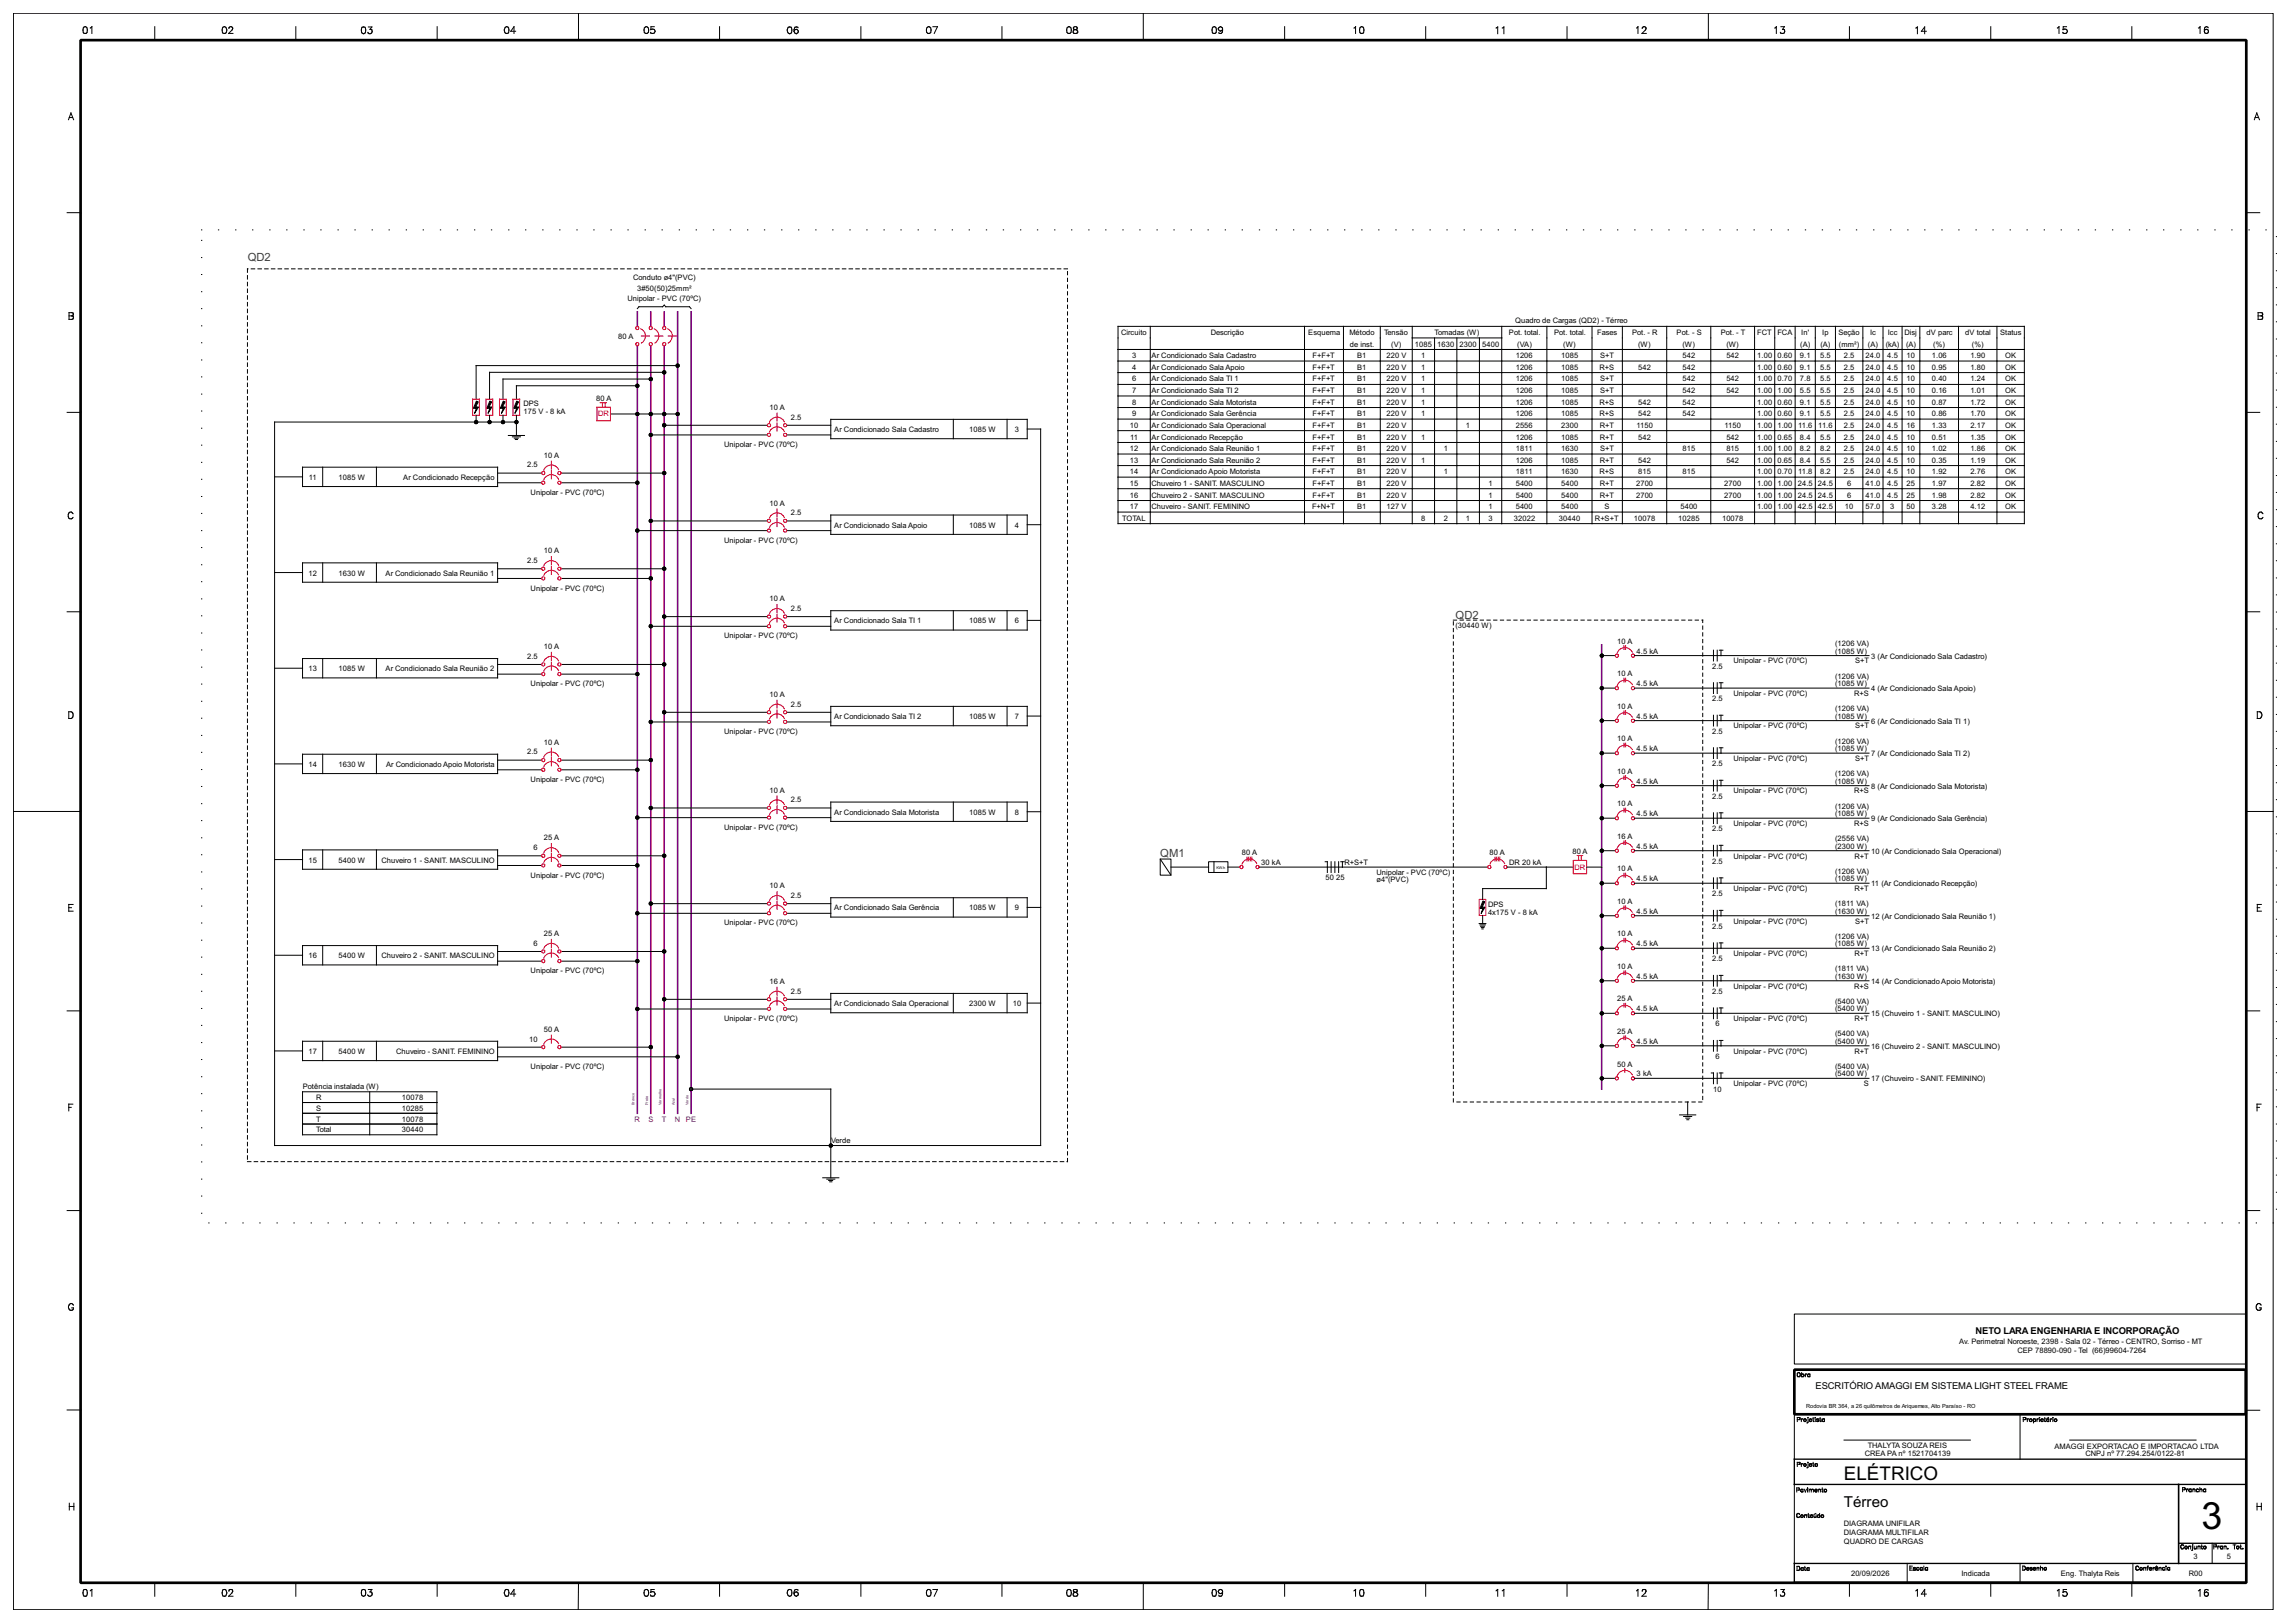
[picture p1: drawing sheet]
<svg xmlns="http://www.w3.org/2000/svg" width="852mm" height="604mm" viewBox="0 0 852 604" stroke-linecap="round" stroke-linejoin="round" font-family="sans-serif">
<defs><g id="words">
<text font-size="14" x="819.4" y="569">3</text>
<text font-size="7" x="686.3" y="550.8">ELÉTRICO</text>
<text font-size="5.6" x="686.3" y="560.7">Térreo</text>
<g font-size="4.2" fill="#354f35">
<text x="92.2" y="97.2">QD2</text>
<text x="541.7" y="230.2">QD2</text>
<text x="431.8" y="319.1">QM1</text>
</g>
<g font-size="3.5">
<text x="735.3" y="496.5">NETO LARA ENGENHARIA E INCORPORAÇÃO</text>
<text x="675.7" y="516.9">ESCRITÓRIO AMAGGI EM SISTEMA LIGHT STEEL FRAME</text>
</g>
<g font-size="2.8">
<text x="235.6" y="104.1">Conduto ø4&quot;(PVC)</text>
<text x="233.5" y="112.1">Unipolar - PVC (70ºC)</text>
<text x="237.1" y="108.1">3#50(50)25mm²</text>
<text x="417.3" y="124.6">Circuito</text>
<text x="450.6" y="124.6">Descrição</text>
<text x="486.9" y="124.6">Esquema</text>
<text x="502.2" y="124.6">Método</text>
<text x="515.1" y="124.6">Tensão</text>
<text x="533.9" y="124.6">Tomadas (W)</text>
<text x="561.6" y="124.6">Pot. total.</text>
<text x="563.9" y="120.3">Quadro de Cargas (QD2) - Térreo</text>
<text x="578.4" y="124.6">Pot. total.</text>
<text x="594.4" y="124.6">Fases</text>
<text x="607.4" y="124.6">Pot. - R</text>
<text x="624" y="124.6">Pot. - S</text>
<text x="640.4" y="124.6">Pot. - T</text>
<text x="654" y="124.6">FCT</text>
<text x="661.5" y="124.6">FCA</text>
<text x="670.4" y="124.6">In'</text>
<text x="678.2" y="124.6">Ip</text>
<text x="684.2" y="124.6">Seção</text>
<text x="696.1" y="124.6">Ic</text>
<text x="702.7" y="124.6">Icc</text>
<text x="708.9" y="124.6">Disj</text>
<text x="717.1" y="124.6">dV parc</text>
<text x="731.5" y="124.6">dV total</text>
<text x="744.5" y="124.6">Status</text>
<text x="230.1" y="126.1">80 A</text>
<text x="502.4" y="128.9">de inst.</text>
<text x="517.8" y="128.9">(V)</text>
<text x="526.6" y="128.9">1085</text>
<text x="534.9" y="128.9">1630</text>
<text x="543.2" y="128.9">2300</text>
<text x="551.6" y="128.9">5400</text>
<text x="564.7" y="128.9">(VA)</text>
<text x="581.8" y="128.9">(W)</text>
<text x="609.7" y="128.9">(W)</text>
<text x="626.2" y="128.9">(W)</text>
<text x="642.5" y="128.9">(W)</text>
<text x="670" y="128.9">(A)</text>
<text x="677.5" y="128.9">(A)</text>
<text x="684.4" y="128.9">(mm²)</text>
<text x="695.3" y="128.9">(A)</text>
<text x="701.9" y="128.9">(kA)</text>
<text x="709.5" y="128.9">(A)</text>
<text x="719.6" y="128.9">(%)</text>
<text x="734" y="128.9">(%)</text>
<text x="421.3" y="133.4">3</text>
<text x="421.3" y="137.7">4</text>
<text x="428.6" y="133.4">Ar Condicionado Sala Cadastro</text>
<text x="428.6" y="137.7">Ar Condicionado Sala Apoio</text>
<text x="488.5" y="133.4">F+F+T</text>
<text x="488.5" y="137.7">F+F+T</text>
<text x="505.1" y="133.4">B1</text>
<text x="505.1" y="137.7">B1</text>
<text x="516" y="133.4">220 V</text>
<text x="516" y="137.7">220 V</text>
<text x="528.9" y="133.4">1</text>
<text x="528.9" y="137.7">1</text>
<text x="564.1" y="133.4">1206</text>
<text x="564.1" y="137.7">1206</text>
<text x="581" y="133.4">1085</text>
<text x="581" y="137.7">1085</text>
<text x="595.3" y="137.7">R+S</text>
<text x="595.5" y="133.4">S+T</text>
<text x="609.7" y="137.7">542</text>
<text x="626.2" y="133.4">542</text>
<text x="626.2" y="137.7">542</text>
<text x="642.5" y="133.4">542</text>
<text x="654" y="133.4">1.00</text>
<text x="654" y="137.7">1.00</text>
<text x="661.5" y="133.4">0.60</text>
<text x="661.5" y="137.7">0.60</text>
<text x="669.9" y="133.4">9.1</text>
<text x="669.9" y="137.7">9.1</text>
<text x="677.4" y="133.4">5.5</text>
<text x="677.4" y="137.7">5.5</text>
<text x="686.3" y="133.4">2.5</text>
<text x="686.3" y="137.7">2.5</text>
<text x="694.4" y="133.4">24.0</text>
<text x="694.4" y="137.7">24.0</text>
<text x="702.5" y="133.4">4.5</text>
<text x="702.5" y="137.7">4.5</text>
<text x="709.7" y="133.4">10</text>
<text x="709.7" y="137.7">10</text>
<text x="719.1" y="133.4">1.06</text>
<text x="719.1" y="137.7">0.95</text>
<text x="733.4" y="133.4">1.90</text>
<text x="733.4" y="137.7">1.80</text>
<text x="746.4" y="133.4">OK</text>
<text x="746.4" y="137.7">OK</text>
<text x="421.3" y="142">6</text>
<text x="428.6" y="142">Ar Condicionado Sala TI 1</text>
<text x="488.5" y="142">F+F+T</text>
<text x="505.1" y="142">B1</text>
<text x="516" y="142">220 V</text>
<text x="528.9" y="142">1</text>
<text x="564.1" y="142">1206</text>
<text x="581" y="142">1085</text>
<text x="595.5" y="142">S+T</text>
<text x="626.2" y="142">542</text>
<text x="642.5" y="142">542</text>
<text x="654" y="142">1.00</text>
<text x="661.5" y="142">0.70</text>
<text x="669.9" y="142">7.8</text>
<text x="677.4" y="142">5.5</text>
<text x="686.3" y="142">2.5</text>
<text x="694.4" y="142">24.0</text>
<text x="702.5" y="142">4.5</text>
<text x="709.7" y="142">10</text>
<text x="719.1" y="142">0.40</text>
<text x="733.4" y="142">1.24</text>
<text x="746.4" y="142">OK</text>
<text x="221.9" y="149.1">80 A</text>
<text x="421.3" y="146.3">7</text>
<text x="428.6" y="146.3">Ar Condicionado Sala TI 2</text>
<text x="488.5" y="146.3">F+F+T</text>
<text x="505.1" y="146.3">B1</text>
<text x="516" y="146.3">220 V</text>
<text x="528.9" y="146.3">1</text>
<text x="564.1" y="146.3">1206</text>
<text x="581" y="146.3">1085</text>
<text x="595.5" y="146.3">S+T</text>
<text x="626.2" y="146.3">542</text>
<text x="642.5" y="146.3">542</text>
<text x="654" y="146.3">1.00</text>
<text x="661.5" y="146.3">1.00</text>
<text x="669.9" y="146.3">5.5</text>
<text x="677.4" y="146.3">5.5</text>
<text x="686.3" y="146.3">2.5</text>
<text x="694.4" y="146.3">24.0</text>
<text x="702.5" y="146.3">4.5</text>
<text x="709.7" y="146.3">10</text>
<text x="719.1" y="146.3">0.16</text>
<text x="733.4" y="146.3">1.01</text>
<text x="746.4" y="146.3">OK</text>
<text x="194.8" y="151.2">DPS</text>
<text x="194.8" y="154.2">175 V - 8 kA</text>
<text x="286.4" y="152.6">10 A</text>
<text x="421.3" y="150.6">8</text>
<text x="421.3" y="155">9</text>
<text x="428.6" y="150.6">Ar Condicionado Sala Motorista</text>
<text x="428.6" y="155">Ar Condicionado Sala Gerência</text>
<text x="488.5" y="150.6">F+F+T</text>
<text x="488.5" y="155">F+F+T</text>
<text x="505.1" y="150.6">B1</text>
<text x="505.1" y="155">B1</text>
<text x="516" y="150.6">220 V</text>
<text x="516" y="155">220 V</text>
<text x="528.9" y="150.6">1</text>
<text x="528.9" y="155">1</text>
<text x="564.1" y="150.6">1206</text>
<text x="564.1" y="155">1206</text>
<text x="581" y="150.6">1085</text>
<text x="581" y="155">1085</text>
<text x="595.3" y="150.6">R+S</text>
<text x="595.3" y="155">R+S</text>
<text x="609.7" y="150.6">542</text>
<text x="609.7" y="155">542</text>
<text x="626.2" y="150.6">542</text>
<text x="626.2" y="155">542</text>
<text x="654" y="150.6">1.00</text>
<text x="654" y="155">1.00</text>
<text x="661.5" y="150.6">0.60</text>
<text x="661.5" y="155">0.60</text>
<text x="669.9" y="150.6">9.1</text>
<text x="669.9" y="155">9.1</text>
<text x="677.4" y="150.6">5.5</text>
<text x="677.4" y="155">5.5</text>
<text x="686.3" y="150.6">2.5</text>
<text x="686.3" y="155">2.5</text>
<text x="694.4" y="150.6">24.0</text>
<text x="694.4" y="155">24.0</text>
<text x="702.5" y="150.6">4.5</text>
<text x="702.5" y="155">4.5</text>
<text x="709.7" y="150.6">10</text>
<text x="709.7" y="155">10</text>
<text x="719.1" y="150.6">0.87</text>
<text x="719.1" y="155">0.86</text>
<text x="733.4" y="150.6">1.72</text>
<text x="733.4" y="155">1.70</text>
<text x="746.4" y="150.6">OK</text>
<text x="746.4" y="155">OK</text>
<text x="294.3" y="156.2">2.5</text>
<text x="310.5" y="160.8">Ar Condicionado Sala Cadastro</text>
<text x="360.7" y="160.8">1085 W</text>
<text x="377.7" y="160.8">3</text>
<text x="420.5" y="159.3">10</text>
<text x="428.6" y="159.3">Ar Condicionado Sala Operacional</text>
<text x="488.5" y="159.3">F+F+T</text>
<text x="505.1" y="159.3">B1</text>
<text x="516" y="159.3">220 V</text>
<text x="545.6" y="159.3">1</text>
<text x="564.1" y="159.3">2556</text>
<text x="581" y="159.3">2300</text>
<text x="595.4" y="159.3">R+T</text>
<text x="609" y="159.3">1150</text>
<text x="641.8" y="159.3">1150</text>
<text x="654" y="159.3">1.00</text>
<text x="661.5" y="159.3">1.00</text>
<text x="669.2" y="159.3">11.6</text>
<text x="676.7" y="159.3">11.6</text>
<text x="686.3" y="159.3">2.5</text>
<text x="694.4" y="159.3">24.0</text>
<text x="702.5" y="159.3">4.5</text>
<text x="709.7" y="159.3">16</text>
<text x="719.1" y="159.3">1.33</text>
<text x="733.4" y="159.3">2.17</text>
<text x="746.4" y="159.3">OK</text>
<text x="269.5" y="166.4">Unipolar - PVC (70ºC)</text>
<text x="420.5" y="167.9">12</text>
<text x="420.6" y="163.6">11</text>
<text x="428.6" y="163.6">Ar Condicionado Recepção</text>
<text x="428.6" y="167.9">Ar Condicionado Sala Reunião 1</text>
<text x="488.5" y="163.6">F+F+T</text>
<text x="488.5" y="167.9">F+F+T</text>
<text x="505.1" y="163.6">B1</text>
<text x="505.1" y="167.9">B1</text>
<text x="516" y="163.6">220 V</text>
<text x="516" y="167.9">220 V</text>
<text x="528.9" y="163.6">1</text>
<text x="537.3" y="167.9">1</text>
<text x="564.1" y="163.6">1206</text>
<text x="564.2" y="167.9">1811</text>
<text x="581" y="163.6">1085</text>
<text x="581" y="167.9">1630</text>
<text x="595.4" y="163.6">R+T</text>
<text x="595.5" y="167.9">S+T</text>
<text x="609.7" y="163.6">542</text>
<text x="626.2" y="167.9">815</text>
<text x="642.5" y="163.6">542</text>
<text x="642.5" y="167.9">815</text>
<text x="654" y="163.6">1.00</text>
<text x="654" y="167.9">1.00</text>
<text x="661.5" y="163.6">0.65</text>
<text x="661.5" y="167.9">1.00</text>
<text x="669.9" y="163.6">8.4</text>
<text x="669.9" y="167.9">8.2</text>
<text x="677.4" y="163.6">5.5</text>
<text x="677.4" y="167.9">8.2</text>
<text x="686.3" y="163.6">2.5</text>
<text x="686.3" y="167.9">2.5</text>
<text x="694.4" y="163.6">24.0</text>
<text x="694.4" y="167.9">24.0</text>
<text x="702.5" y="163.6">4.5</text>
<text x="702.5" y="167.9">4.5</text>
<text x="709.7" y="163.6">10</text>
<text x="709.7" y="167.9">10</text>
<text x="719.1" y="163.6">0.51</text>
<text x="719.1" y="167.9">1.02</text>
<text x="733.4" y="163.6">1.35</text>
<text x="733.4" y="167.9">1.86</text>
<text x="746.4" y="163.6">OK</text>
<text x="746.4" y="167.9">OK</text>
<text x="196.2" y="174">2.5</text>
<text x="202.4" y="170.4">10 A</text>
<text x="420.5" y="172.2">13</text>
<text x="428.6" y="172.2">Ar Condicionado Sala Reunião 2</text>
<text x="488.5" y="172.2">F+F+T</text>
<text x="505.1" y="172.2">B1</text>
<text x="516" y="172.2">220 V</text>
<text x="528.9" y="172.2">1</text>
<text x="564.1" y="172.2">1206</text>
<text x="581" y="172.2">1085</text>
<text x="595.4" y="172.2">R+T</text>
<text x="609.7" y="172.2">542</text>
<text x="642.5" y="172.2">542</text>
<text x="654" y="172.2">1.00</text>
<text x="661.5" y="172.2">0.65</text>
<text x="669.9" y="172.2">8.4</text>
<text x="677.4" y="172.2">5.5</text>
<text x="686.3" y="172.2">2.5</text>
<text x="694.4" y="172.2">24.0</text>
<text x="702.5" y="172.2">4.5</text>
<text x="709.7" y="172.2">10</text>
<text x="719.1" y="172.2">0.35</text>
<text x="733.4" y="172.2">1.19</text>
<text x="746.4" y="172.2">OK</text>
<text x="114.9" y="178.6">11</text>
<text x="126" y="178.6">1085 W</text>
<text x="150.1" y="178.6">Ar Condicionado Recepção</text>
<text x="420.5" y="176.6">14</text>
<text x="428.6" y="176.6">Ar Condicionado Apoio Motorista</text>
<text x="488.5" y="176.6">F+F+T</text>
<text x="505.1" y="176.6">B1</text>
<text x="516" y="176.6">220 V</text>
<text x="537.3" y="176.6">1</text>
<text x="564.2" y="176.6">1811</text>
<text x="581" y="176.6">1630</text>
<text x="595.3" y="176.6">R+S</text>
<text x="609.7" y="176.6">815</text>
<text x="626.2" y="176.6">815</text>
<text x="654" y="176.6">1.00</text>
<text x="661.5" y="176.6">0.70</text>
<text x="669.2" y="176.6">11.8</text>
<text x="677.4" y="176.6">8.2</text>
<text x="686.3" y="176.6">2.5</text>
<text x="694.4" y="176.6">24.0</text>
<text x="702.5" y="176.6">4.5</text>
<text x="709.7" y="176.6">10</text>
<text x="719.1" y="176.6">1.92</text>
<text x="733.4" y="176.6">2.76</text>
<text x="746.4" y="176.6">OK</text>
<text x="197.5" y="184.2">Unipolar - PVC (70ºC)</text>
<text x="420.5" y="180.9">15</text>
<text x="420.5" y="185.2">16</text>
<text x="428.6" y="180.9">Chuveiro 1 - SANIT. MASCULINO</text>
<text x="428.6" y="185.2">Chuveiro 2 - SANIT. MASCULINO</text>
<text x="488.5" y="180.9">F+F+T</text>
<text x="488.5" y="185.2">F+F+T</text>
<text x="505.1" y="180.9">B1</text>
<text x="505.1" y="185.2">B1</text>
<text x="516" y="180.9">220 V</text>
<text x="516" y="185.2">220 V</text>
<text x="554" y="180.9">1</text>
<text x="554" y="185.2">1</text>
<text x="564.1" y="180.9">5400</text>
<text x="564.1" y="185.2">5400</text>
<text x="581" y="180.9">5400</text>
<text x="581" y="185.2">5400</text>
<text x="595.4" y="180.9">R+T</text>
<text x="595.4" y="185.2">R+T</text>
<text x="608.9" y="180.9">2700</text>
<text x="608.9" y="185.2">2700</text>
<text x="641.7" y="180.9">2700</text>
<text x="641.7" y="185.2">2700</text>
<text x="654" y="180.9">1.00</text>
<text x="654" y="185.2">1.00</text>
<text x="661.5" y="180.9">1.00</text>
<text x="661.5" y="185.2">1.00</text>
<text x="669.1" y="180.9">24.5</text>
<text x="669.1" y="185.2">24.5</text>
<text x="676.6" y="180.9">24.5</text>
<text x="676.6" y="185.2">24.5</text>
<text x="687.5" y="180.9">6</text>
<text x="687.5" y="185.2">6</text>
<text x="694.4" y="180.9">41.0</text>
<text x="694.4" y="185.2">41.0</text>
<text x="702.5" y="180.9">4.5</text>
<text x="702.5" y="185.2">4.5</text>
<text x="709.7" y="180.9">25</text>
<text x="709.7" y="185.2">25</text>
<text x="719.1" y="180.9">1.97</text>
<text x="719.1" y="185.2">1.98</text>
<text x="733.4" y="180.9">2.82</text>
<text x="733.4" y="185.2">2.82</text>
<text x="746.4" y="180.9">OK</text>
<text x="746.4" y="185.2">OK</text>
<text x="286.4" y="188.2">10 A</text>
<text x="294.3" y="191.8">2.5</text>
<text x="420.5" y="189.5">17</text>
<text x="428.6" y="189.5">Chuveiro - SANIT. FEMININO</text>
<text x="488.3" y="189.5">F+N+T</text>
<text x="505.1" y="189.5">B1</text>
<text x="516" y="189.5">127 V</text>
<text x="554" y="189.5">1</text>
<text x="564.1" y="189.5">5400</text>
<text x="581" y="189.5">5400</text>
<text x="597.2" y="189.5">S</text>
<text x="625.4" y="189.5">5400</text>
<text x="654" y="189.5">1.00</text>
<text x="661.5" y="189.5">1.00</text>
<text x="669.1" y="189.5">42.5</text>
<text x="676.6" y="189.5">42.5</text>
<text x="686.7" y="189.5">10</text>
<text x="694.4" y="189.5">57.0</text>
<text x="703.6" y="189.5">3</text>
<text x="709.7" y="189.5">50</text>
<text x="719.1" y="189.5">3.28</text>
<text x="733.4" y="189.5">4.12</text>
<text x="746.4" y="189.5">OK</text>
<text x="310.5" y="196.4">Ar Condicionado Sala Apoio</text>
<text x="360.7" y="196.4">1085 W</text>
<text x="377.7" y="196.4">4</text>
<text x="417.7" y="193.8">TOTAL</text>
<text x="528.9" y="193.8">8</text>
<text x="537.3" y="193.8">2</text>
<text x="545.6" y="193.8">1</text>
<text x="554" y="193.8">3</text>
<text x="563.4" y="193.8">32022</text>
<text x="580.2" y="193.8">30440</text>
<text x="593.6" y="193.8">R+S+T</text>
<text x="608.1" y="193.8">10078</text>
<text x="624.6" y="193.8">10285</text>
<text x="640.9" y="193.8">10078</text>
<text x="269.5" y="202">Unipolar - PVC (70ºC)</text>
<text x="196.2" y="209.6">2.5</text>
<text x="202.4" y="206">10 A</text>
<text x="114.8" y="214.2">12</text>
<text x="126" y="214.2">1630 W</text>
<text x="143.5" y="214.2">Ar Condicionado Sala Reunião 1</text>
<text x="197.5" y="219.8">Unipolar - PVC (70ºC)</text>
<text x="286.4" y="223.8">10 A</text>
<text x="294.3" y="227.4">2.5</text>
<text x="310.5" y="232">Ar Condicionado Sala TI 1</text>
<text x="360.7" y="232">1085 W</text>
<text x="377.7" y="232">6</text>
<text x="541.7" y="233.7">(30440 W)</text>
<text x="269.5" y="237.6">Unipolar - PVC (70ºC)</text>
<text x="601.9" y="239.6">10 A</text>
<text x="196.2" y="245.2">2.5</text>
<text x="202.4" y="241.6">10 A</text>
<text x="609.1" y="243.3">4.5 kA</text>
<text x="683" y="243.3">(1085 W)</text>
<text x="683" y="240.5">(1206 VA)</text>
<text x="696.5" y="245.1">3 (Ar Condicionado Sala Cadastro)</text>
<text x="114.8" y="249.8">13</text>
<text x="126" y="249.8">1085 W</text>
<text x="143.5" y="249.8">Ar Condicionado Sala Reunião 2</text>
<text x="601.9" y="251.7">10 A</text>
<text x="637.2" y="248.9">2.5</text>
<text x="645.2" y="246.9">Unipolar - PVC (70ºC)</text>
<text x="690.5" y="246.9">S+T</text>
<text x="197.5" y="255.4">Unipolar - PVC (70ºC)</text>
<text x="609.1" y="255.4">4.5 kA</text>
<text x="683" y="255.4">(1085 W)</text>
<text x="683" y="252.6">(1206 VA)</text>
<text x="696.5" y="257.2">4 (Ar Condicionado Sala Apoio)</text>
<text x="286.4" y="259.4">10 A</text>
<text x="294.3" y="263">2.5</text>
<text x="601.9" y="263.8">10 A</text>
<text x="637.2" y="261">2.5</text>
<text x="645.2" y="259">Unipolar - PVC (70ºC)</text>
<text x="690.2" y="259">R+S</text>
<text x="310.5" y="267.6">Ar Condicionado Sala TI 2</text>
<text x="360.7" y="267.6">1085 W</text>
<text x="377.7" y="267.6">7</text>
<text x="609.1" y="267.5">4.5 kA</text>
<text x="683" y="267.5">(1085 W)</text>
<text x="683" y="264.7">(1206 VA)</text>
<text x="696.5" y="269.3">6 (Ar Condicionado Sala TI 1)</text>
<text x="269.5" y="273.2">Unipolar - PVC (70ºC)</text>
<text x="601.9" y="275.9">10 A</text>
<text x="637.2" y="273.1">2.5</text>
<text x="645.2" y="271.1">Unipolar - PVC (70ºC)</text>
<text x="690.5" y="271.1">S+T</text>
<text x="196.2" y="280.8">2.5</text>
<text x="202.4" y="277.2">10 A</text>
<text x="609.1" y="279.6">4.5 kA</text>
<text x="683" y="279.6">(1085 W)</text>
<text x="683" y="276.8">(1206 VA)</text>
<text x="696.5" y="281.4">7 (Ar Condicionado Sala TI 2)</text>
<text x="114.8" y="285.4">14</text>
<text x="126" y="285.4">1630 W</text>
<text x="143.7" y="285.4">Ar Condicionado Apoio Motorista</text>
<text x="601.9" y="288">10 A</text>
<text x="637.2" y="285.2">2.5</text>
<text x="645.2" y="283.2">Unipolar - PVC (70ºC)</text>
<text x="690.5" y="283.2">S+T</text>
<text x="197.5" y="291">Unipolar - PVC (70ºC)</text>
<text x="609.1" y="291.7">4.5 kA</text>
<text x="683" y="291.7">(1085 W)</text>
<text x="683" y="288.9">(1206 VA)</text>
<text x="696.5" y="293.5">8 (Ar Condicionado Sala Motorista)</text>
<text x="286.4" y="295">10 A</text>
<text x="294.3" y="298.6">2.5</text>
<text x="637.2" y="297.3">2.5</text>
<text x="645.2" y="295.3">Unipolar - PVC (70ºC)</text>
<text x="690.2" y="295.3">R+S</text>
<text x="310.5" y="303.2">Ar Condicionado Sala Motorista</text>
<text x="360.7" y="303.2">1085 W</text>
<text x="377.7" y="303.2">8</text>
<text x="601.9" y="300.1">10 A</text>
<text x="609.1" y="303.8">4.5 kA</text>
<text x="683" y="303.8">(1085 W)</text>
<text x="683" y="301">(1206 VA)</text>
<text x="696.5" y="305.6">9 (Ar Condicionado Sala Gerência)</text>
<text x="269.5" y="308.8">Unipolar - PVC (70ºC)</text>
<text x="637.2" y="309.4">2.5</text>
<text x="645.2" y="307.4">Unipolar - PVC (70ºC)</text>
<text x="690.2" y="307.4">R+S</text>
<text x="198.5" y="316.4">6</text>
<text x="202.4" y="312.8">25 A</text>
<text x="585.2" y="317.7">80 A</text>
<text x="601.9" y="312.2">16 A</text>
<text x="609.1" y="315.9">4.5 kA</text>
<text x="683" y="315.9">(2300 W)</text>
<text x="683" y="313.1">(2556 VA)</text>
<text x="696.5" y="317.7">10 (Ar Condicionado Sala Operacional)</text>
<text x="114.8" y="321">15</text>
<text x="126" y="321">5400 W</text>
<text x="142" y="321">Chuveiro 1 - SANIT. MASCULINO</text>
<text x="462.2" y="318.3">80 A</text>
<text x="469.4" y="322">30 kA</text>
<text x="500.4" y="322">R+S+T</text>
<text x="554.4" y="318.3">80 A</text>
<text x="561.7" y="322">DR 20 kA</text>
<text x="637.2" y="321.5">2.5</text>
<text x="645.2" y="319.5">Unipolar - PVC (70ºC)</text>
<text x="690.3" y="319.5">R+T</text>
<text x="197.5" y="326.6">Unipolar - PVC (70ºC)</text>
<text x="493.3" y="327.6">50</text>
<text x="497.3" y="327.6">25</text>
<text x="512.3" y="325.6">Unipolar - PVC (70ºC)</text>
<text x="512.3" y="328.4">ø4&quot;(PVC)</text>
<text x="601.9" y="324.3">10 A</text>
<text x="609.1" y="328">4.5 kA</text>
<text x="683" y="328">(1085 W)</text>
<text x="683" y="325.2">(1206 VA)</text>
<text x="696.5" y="329.8">11 (Ar Condicionado Recepção)</text>
<text x="286.4" y="330.6">10 A</text>
<text x="294.3" y="334.2">2.5</text>
<text x="637.2" y="333.6">2.5</text>
<text x="645.2" y="331.6">Unipolar - PVC (70ºC)</text>
<text x="690.3" y="331.6">R+T</text>
<text x="310.5" y="338.8">Ar Condicionado Sala Gerência</text>
<text x="360.7" y="338.8">1085 W</text>
<text x="377.7" y="338.8">9</text>
<text x="553.8" y="337.6">DPS</text>
<text x="553.8" y="340.4">4x175 V - 8 kA</text>
<text x="601.9" y="336.4">10 A</text>
<text x="609.1" y="340.1">4.5 kA</text>
<text x="683" y="340.1">(1630 W)</text>
<text x="683" y="337.3">(1811 VA)</text>
<text x="696.5" y="341.9">12 (Ar Condicionado Sala Reunião 1)</text>
<text x="269.5" y="344.4">Unipolar - PVC (70ºC)</text>
<text x="637.2" y="345.7">2.5</text>
<text x="645.2" y="343.7">Unipolar - PVC (70ºC)</text>
<text x="690.5" y="343.7">S+T</text>
<text x="198.5" y="352">6</text>
<text x="202.4" y="348.4">25 A</text>
<text x="601.9" y="348.5">10 A</text>
<text x="609.1" y="352.2">4.5 kA</text>
<text x="683" y="352.2">(1085 W)</text>
<text x="683" y="349.4">(1206 VA)</text>
<text x="696.5" y="354">13 (Ar Condicionado Sala Reunião 2)</text>
<text x="114.8" y="356.6">16</text>
<text x="126" y="356.6">5400 W</text>
<text x="142" y="356.6">Chuveiro 2 - SANIT. MASCULINO</text>
<text x="637.2" y="357.8">2.5</text>
<text x="645.2" y="355.8">Unipolar - PVC (70ºC)</text>
<text x="690.3" y="355.8">R+T</text>
<text x="197.5" y="362.2">Unipolar - PVC (70ºC)</text>
<text x="601.9" y="360.6">10 A</text>
<text x="609.1" y="364.3">4.5 kA</text>
<text x="683" y="364.3">(1630 W)</text>
<text x="683" y="361.5">(1811 VA)</text>
<text x="286.4" y="366.2">16 A</text>
<text x="294.3" y="369.8">2.5</text>
<text x="637.2" y="369.9">2.5</text>
<text x="645.2" y="367.9">Unipolar - PVC (70ºC)</text>
<text x="690.2" y="367.9">R+S</text>
<text x="696.5" y="366.1">14 (Ar Condicionado Apoio Motorista)</text>
<text x="310.5" y="374.4">Ar Condicionado Sala Operacional</text>
<text x="360.7" y="374.4">2300 W</text>
<text x="376.9" y="374.4">10</text>
<text x="601.9" y="372.7">25 A</text>
<text x="609.1" y="376.4">4.5 kA</text>
<text x="683" y="376.4">(5400 W)</text>
<text x="683" y="373.6">(5400 VA)</text>
<text x="202.4" y="384">50 A</text>
<text x="269.5" y="380">Unipolar - PVC (70ºC)</text>
<text x="638.4" y="382">6</text>
<text x="645.2" y="380">Unipolar - PVC (70ºC)</text>
<text x="690.3" y="380">R+T</text>
<text x="696.5" y="378.2">15 (Chuveiro 1 - SANIT. MASCULINO)</text>
<text x="196.9" y="387.6">10</text>
<text x="601.9" y="384.8">25 A</text>
<text x="609.1" y="388.5">4.5 kA</text>
<text x="683" y="388.5">(5400 W)</text>
<text x="683" y="385.7">(5400 VA)</text>
<text x="114.8" y="392.2">17</text>
<text x="126" y="392.2">5400 W</text>
<text x="147.4" y="392.2">Chuveiro - SANIT. FEMININO</text>
<text x="638.4" y="394.1">6</text>
<text x="645.2" y="392.1">Unipolar - PVC (70ºC)</text>
<text x="690.3" y="392.1">R+T</text>
<text x="696.5" y="390.3">16 (Chuveiro 2 - SANIT. MASCULINO)</text>
<text x="197.5" y="397.8">Unipolar - PVC (70ºC)</text>
<text x="601.9" y="396.9">50 A</text>
<text x="609.1" y="400.6">3 kA</text>
<text x="683" y="400.6">(5400 W)</text>
<text x="683" y="397.8">(5400 VA)</text>
<text x="112.7" y="405.4">Potência instalada (W)</text>
<text x="637.6" y="406.2">10</text>
<text x="645.2" y="404.2">Unipolar - PVC (70ºC)</text>
<text x="693.8" y="404.2">S</text>
<text x="696.5" y="402.4">17 (Chuveiro - SANIT. FEMININO)</text>
<text x="117.7" y="409.4">R</text>
<text x="117.7" y="413.4">S</text>
<text x="149.6" y="409.4">10078</text>
<text x="149.6" y="413.4">10285</text>
<text x="117.7" y="417.4">T</text>
<text x="149.6" y="417.4">10078</text>
<text x="117.7" y="421.4">Total</text>
<text x="149.6" y="421.4">30440</text>
<text x="309.3" y="425.4">Verde</text>
<text x="729.2" y="500.3">Av. Perimetral Noroeste, 2398 - Sala 02 - Térreo - CENTRO, Sorriso - MT</text>
<text x="750.9" y="503.6">CEP 78890-090 - Tel (66)99604-7264</text>
<text x="695.3" y="538.7">THALYTA SOUZA REIS</text>
<text x="764.7" y="539.3">AMAGGI EXPORTACAO E IMPORTACAO LTDA</text>
<text x="694.1" y="541.9">CREA PA nº 1521704139</text>
<text x="776.2" y="542">CNPJ nº 77.294.254/0122-81</text>
<text x="686.3" y="568">DIAGRAMA UNIFILAR</text>
<text x="686.3" y="571.2">DIAGRAMA MULTIFILAR</text>
<text x="686.3" y="574.4">QUADRO DE CARGAS</text>
<text x="816.4" y="580.3">3</text>
<text x="828.8" y="580.2">5</text>
<text x="689" y="586.6">20/09/2026</text>
<text x="730.1" y="586.6">Indicada</text>
<text x="767.1" y="586.6">Eng. Thalyta Reis</text>
<text x="814.7" y="586.6">R00</text>
</g>
<g font-size="2.8" fill="#f00">
<text x="222.6" y="154.8">DR</text>
<text x="586" y="323.8">DR</text>
</g>
<g font-size="2.8" fill="#800080">
<text x="236.2" y="417.4">R</text>
<text x="241.3" y="417.4">S</text>
<text x="246.3" y="417.4">T</text>
<text x="251.2" y="417.4">N</text>
<text x="255.3" y="417.4">PE</text>
</g>
<text font-size="2.1" x="672.2" y="524">Rodovia BR 364, a 26 quilômetros de Ariquemes, Alto Paraíso - RO</text>
<text font-size="1.4" x="452.7" y="323.3">KW.h</text>
<g font-size="1.4" fill="#800080">
<text x="236.2" y="411.2" transform="rotate(-90 236.2 411.2)">Branco</text>
<text x="241.2" y="411.2" transform="rotate(-90 241.2 411.2)">Preto</text>
<text x="246.2" y="411.2" transform="rotate(-90 246.2 411.2)">Vermelho</text>
<text x="251.2" y="411.2" transform="rotate(-90 251.2 411.2)">Azul</text>
<text x="256.2" y="411.2" transform="rotate(-90 256.2 411.2)">Verde</text>
</g>
</g></defs>
<path d="M30 14.9h806.1v574.1h-806.1zM667.8 509.7h168.1v16.6h-168.1z" fill="none" stroke="#000" stroke-width="1"/>
<g fill="none" stroke="#000" stroke-width=".37">
<path d="M5 4.9h841.1v594.1h-841.1zM31.2 10.1l.4-.2a1.37 1.37 0 0 1 .9 1.2 1.37 1.37 0 0 1-.7 1.3l-.8-.4-.1-1zM33.6 10.4l.6-.5v2.5M57.6 9.9v5M83 10.1a1.19 1.19 0 0 1 1.5 .9 1.19 1.19 0 0 1-.9 1.4l-.8-.4-.1-1zM85.2 10.5a.72 .72 0 0 1 1.1-.5 .72 .72 0 0 1 0 1.2l-1.2 1.2h1.6M110.1 9.9v5M134.8 10.1l.6-.1a1.37 1.37 0 0 1 .7 1.4 1.37 1.37 0 0 1-.9 1.1 1.71 1.71 0 0 1-.4-2.4zM137.1 10h1.3l-.7 .9a.82 .82 0 0 1 .6 1.3 .82 .82 0 0 1-1.4-.2M162.7 9.9v5M188.1 10.1l.4-.2a1.37 1.37 0 0 1 .9 1.2 1.37 1.37 0 0 1-.7 1.3h-.2a1.41 1.41 0 0 1-.4-2.3zM191.9 11.6h-1.8l1.2-1.7v2.5"/>
<path d="M215.3 5v9.9M239.8 10.4l.6-.5a1.28 1.28 0 0 1 1 1.3 1.28 1.28 0 0 1-1 1.2l-.6-.4zM243.5 9.9h-1.2l-.1 1.1a.91 .91 0 0 1 1.4 0 .91 .91 0 0 1-.2 1.4 .91 .91 0 0 1-1.3-.4M267.8 9.9v5M293.4 10.1l.6-.1a1.37 1.37 0 0 1 .7 1.4 1.37 1.37 0 0 1-.9 1.1 1.52 1.52 0 0 1-.4-2.4zM295.9 11l.5-.1 .6 .4v.8l-.6 .4-.5-.2-.4-.7zM297 10.3l-.7-.3a1.23 1.23 0 0 0-.8 1.6M320.4 9.9v5M345.2 10.1l.3-.2a1.28 1.28 0 0 1 1 1.3 1.28 1.28 0 0 1-1 1.2l-.6-.4-.1-.6 .1-1zM347.2 9.9h1.7l-1.2 2.5M372.9 9.9v5M397.4 10.1l.3-.2a1.28 1.28 0 0 1 1 1.3 1.28 1.28 0 0 1-1 1.2l-.6-.4-.1-.6 .1-1z"/>
<path d="M399.6 10.1v.7l1.1 .3 .4 .5a.85 .85 0 0 1-.8 .9 .85 .85 0 0 1-.9-.9 1.17 1.17 0 0 1 1.4-.8l.1-.5-.4-.4zM425.5 5v9.9M451.4 10.1l.4-.2a1.37 1.37 0 0 1 .9 1.2 1.37 1.37 0 0 1-.7 1.3l-.8-.4-.1-1zM453.8 10.1l.5-.2 .6 .4 .1 .5-.4 .6h-.8l-.4-.6zM455 10.8a1.08 1.08 0 0 1-1 1.6l-.4-.3M478.1 9.9v5M503.9 10.4l.6-.5v2.5M506.3 10.1l.4-.2a1.37 1.37 0 0 1 .9 1.2 1.37 1.37 0 0 1-.7 1.3l-.8-.4-.1-1zM530.6 9.9v5M556.8 10.4l.6-.4v2.5M559.1 10.4l.6-.4v2.5M583.2 9.9v5"/>
<path d="M609.1 10.4l.5-.5v2.5M611.2 10.5a.72 .72 0 0 1 1.1-.5 .72 .72 0 0 1 0 1.2l-1.2 1.2h1.6M635.8 5v9.9M660.5 10.4l.6-.5v2.5M662.8 9.9h1.3l-.7 1a.82 .82 0 0 1 .7 1.3 .82 .82 0 0 1-1.5-.2M688.4 9.9v5M713.1 10.4l.6-.4v2.5M717 11.6h-1.8l1.2-1.6v2.5M741 9.9v5M765.8 10.4l.6-.5v2.5M769.2 9.9h-1.2l-.1 1.1a.91 .91 0 0 1 1.3 0 .91 .91 0 0 1-.1 1.4 .91 .91 0 0 1-1.3-.4M793.5 9.9v5"/>
<path d="M818.3 10.4l.6-.5v2.5M821.9 10.3l-.7-.4a1.29 1.29 0 0 0-.7 1.7M25.5 44.5l.9-2.5 1 2.5M25.8 43.7h1.2M839.1 44.5l.9-2.5 1 2.5M839.4 43.7h1.2M25 79.1h5M836.1 79.1h5M25.7 116.3l1.5 .2v.7l-.5 .3 .6 .4-.2 .8-1.4 .1zM25.7 117.5h1M840.5 116.3l1.6 .2 .1 .5-.6 .5 .6 .4-.2 .8-1.5 .1zM840.5 117.5h1.1"/>
<path d="M25 153.5h5M836.1 153.5h5M27.2 191.2l-.6-.6a1.25 1.25 0 0 0-1.2 1.2 1.25 1.25 0 0 0 1.2 1.3l.6-.5M842.3 191.2l-.6-.6a1.21 1.21 0 0 0-1.3 1.3 1.21 1.21 0 0 0 1.5 1.1l.4-.4M25 227.7h5M836.1 227.7h5M25.6 264.9a1.34 1.34 0 0 1 1.5 .7 1.34 1.34 0 0 1-.4 1.7l-1.1 .1zM840.2 264.9a1.37 1.37 0 0 1 1.5 .7 1.37 1.37 0 0 1-.3 1.7l-1.2 .1zM5 302h25M836.1 302h10M25.6 337.8h1M27.2 336.6h-1.6v2.5h1.6"/>
<path d="M840.2 337.8h.9M841.7 336.6h-1.5v2.5h1.5M25 376.2h5M836.1 376.2h5M25.6 412.1h.9M27.1 410.9h-1.5v2.5M840.1 412.1h.9M841.6 410.9h-1.5v2.5M25 450.5h5M836.1 450.5h5M27.3 485.7l-.1-.2a.79 .79 0 0 0-1.4 0 1.18 1.18 0 0 0-.3 1.5 1.18 1.18 0 0 0 1.5 .5l.3-.8h-.6M667.8 489h168.1v18.6h-168.1z"/>
<path d="M841.6 485.7l-.6-.6h-.5a1.48 1.48 0 0 0-.2 2.4l.7 .1 .5-.3 .1-.6h-.6M669.1 510.9a.77 .77 0 0 1 .9 .4 .77 .77 0 0 1-.3 1h-.6l-.2-.3zM670.5 511.6l.5-.3 .4 .5-.3 .5-.6-.2M670.5 510.8v1.5M671.9 511.3v1M672.4 511.3l-.5 .3M673.6 511.6l-.5-.3-.4 .5 .2 .5 .7-.2M673.6 511.3v1M25 524.7h5M667.8 526.3v16.7M668.9 528.3l.9-.1 .1-.6-1-.1v1.5M670.4 528v1"/>
<path d="M671 528l-.6 .4M672.8 527.6h.1M672.9 528.1v1.1l-.4 .3M673.4 528.4h.8l-.3-.4-.5 .2v.6l.3 .2 .5-.2M674.6 528h.5M674.8 527.5v1.2l.3 .3M675.5 527.6h.1M675.6 528.1v.9M676.9 528.2l-.8-.1 .8 .6-.3 .3-.5-.2M677.2 528h.5M677.4 527.5v1.2l.4 .3M679 528.2a.5 .5 0 0 0-.7-.1 .5 .5 0 0 0 0 .8 .5 .5 0 0 0 .7-.1"/>
<path d="M679 528v1M686.4 535.9h47M751.9 526.3v16.7M753.1 528.3l.8-.1 .1-.6-.9-.1v1.5M754.6 528v1M755.1 528l-.5 .2M756.9 528.2l.5-.2 .3 .4-.3 .6-.5-.2M756.9 528v1.5M758.2 528v1M758.8 528l-.6 .4M759.1 527.6h.1M759.1 528.1v.9"/>
<path d="M759.6 528.4l.4 .6 .5-.2M759.7 528.2l.5-.2 .3 .4h-.9zM760.9 528h.5M761.1 527.5v1.4l.3 .1M762.5 527.5l-.6 .3M762.6 528.2l-.5-.2-.3 .4 .3 .6 .5-.2M762.6 528v1M763.2 528v1M763.8 528l-.6 .4M764.1 527.6h.1M764.1 528.1v.9M770.4 535.9h47"/>
<path d="M835.9 526.3v16.7M836.1 524.8h5M25.8 559.4v2.5M27.5 559.4v2.5M667.8 552.4v29.4M668.7 554.5l1-.1v-.5l-1-.2v1.5M668.9 544.9h.9l.1-.6-1-.1v1.5M670.4 544.7v1M671 554.2v1M671 554.4l-.3-.2-.5 .2v.6l.3 .2 .5-.2M671 544.7h-.4l-.2 .4M671.5 544.7h.5l.2 .4-.3 .6h-.3l-.3-.5z"/>
<path d="M671.5 554.2l.4 1 .4-1M672.7 553.7v.2zM672.7 554.3v.9M672.9 544.2h.1M672.9 544.7v1.2l-.4 .3M673.3 554.5l.4-.3 .4 .3M673.3 554.2v1M673.4 545.1h.8l-.1-.4h-.5l-.2 .7 .3 .3 .5-.3M674.1 554.5l.6-.3 .2 1M674.1 554.5v.7M674.6 544.7h.5M674.8 544.2v1.2l.3 .3"/>
<path d="M675.4 554.6l.3 .6 .5-.2M675.7 554.2h.3l.2 .4h-.8zM675.7 544.7l.7 .2-.3 .8-.6-.5zM676.7 554.5l.4-.3 .4 .1v.9M676.7 554.2v1M678 554.2h.5M678.2 553.7v1.4l.3 .1M812.4 554.4l.9-.1 .1-.4-1-.3v1.5M813.9 554.1v1M814.5 554.1h-.3l-.3 .5M815.6 554.3a.51 .51 0 0 0-.8 0 .51 .51 0 0 0 .2 .8l.6-.2M815.6 554.1v1"/>
<path d="M816.2 554.4l.3-.3 .4 .1 .1 .9M816.2 554.1v1M818.3 554.3l-.3-.2-.5 .2 .2 .8 .6-.2M818.8 554.4l.6-.3 .2 1M818.8 553.6v1.5M821 554.3l-.5-.2-.4 .5 .2 .5 .7-.2M821 554.1v1M840.1 559.4v2.5M841.7 559.4v2.5M25.8 560.6h1.7M669.7 563.6l-.3-.4-.7 .4 .1 .9 .6 .2 .3-.3M670.2 563.9a.5 .5 0 0 1 .8-.1 .5 .5 0 0 1 0 .8 .5 .5 0 0 1-.8-.1z"/>
<path d="M671.6 564l.6-.3 .2 1M671.6 563.7v1M672.8 563.7h.5M673 563.2v1.2l.4 .3M673.7 564.1l.4 .6 .5-.2M673.8 563.9l.5-.2 .3 .4h-.9zM675.1 563.7l.2 1 .6-.3M675.8 563.2l-.6 .3M675.9 563.7v1M677.2 563.9l-.5-.2-.3 .4 .3 .6 .5-.2M677.2 563.2v1.5M810.9 574.3h25"/>
<path d="M812.8 575.2l-.2-.3h-.6a.77 .77 0 0 0-.3 .9 .77 .77 0 0 0 .9 .5l.2-.3M813.4 575.4l.7 .2-.3 .8-.6-.5zM814.6 575.6l.8-.2v1M814.6 575.4v1M816.1 574.9h.1M816.1 575.4v1.4l-.3 .1M816.7 575.4l.2 1 .6-.3M817.5 575.4v1M818.1 575.6l.7-.2 .1 1M818.1 575.4v1M819.3 575.4h.5M819.5 574.9v1.2l.4 .3"/>
<path d="M820.4 575.4l.7 .2-.3 .8-.6-.5zM823.4 574.3v7.5M824 575.6h.9l.1-.6-1-.1v1.5M825.5 575.4v1M826.1 575.4h-.4l-.2 .4M827.2 575.6l-.6-.2-.2 .4 .3 .6 .5-.3M827.2 575.4v1M827.8 575.6l.7-.2 .1 1M827.8 575.4v1M829.2 576.2v.2zM831.2 574.9h1M831.7 574.9v1.5"/>
<path d="M832.5 575.6l.7-.2 .2 .4-.2 .5-.4 .1zM833.7 575.4h.5M834 574.9v1.4l.3 .1M834.8 576.2v.2zM840.1 560.6h1.6M31.2 591.6a.83 .83 0 0 1 1.2 .4l.1 .6a1.06 1.06 0 0 1-.9 1.4 1.36 1.36 0 0 1-.6-2zM33.6 592l.6-.5v2.5M57.6 589v5M83 591.6a.83 .83 0 0 1 1.2 .4 1.18 1.18 0 0 1 .1 1.4 1.18 1.18 0 0 1-1.3 .5l-.3-1zM85.2 592.1a.7 .7 0 0 1 .8-.6 .7 .7 0 0 1 .6 .7l-1.5 1.8h1.6M110.1 589v5M134.8 591.6l.6-.1a1.37 1.37 0 0 1 .7 1.3 1.37 1.37 0 0 1-.9 1.2 1.71 1.71 0 0 1-.4-2.4z"/>
<path d="M137.1 591.5h1.3l-.7 .9a.87 .87 0 0 1 .6 1.4 .87 .87 0 0 1-1.5-.3M162.7 589v5M188.1 591.6a.83 .83 0 0 1 1.2 .4l.1 .6a1.06 1.06 0 0 1-.9 1.4l-.4-.1a1.83 1.83 0 0 1 0-2.3zM191.9 593.2h-1.8l1.2-1.7v2.5M215.3 589l-.1 10M240.1 591.6a.83 .83 0 0 1 1.2 .4l.1 .6a1.06 1.06 0 0 1-1 1.4 1.59 1.59 0 0 1-.3-2.4zM243.5 591.5h-1.2l-.1 1.1 .5-.3 .7 .1 .4 .6-.4 .9h-1.1l-.2-.4M267.8 589v5M293.4 591.6l.6-.1a1.37 1.37 0 0 1 .7 1.3 1.37 1.37 0 0 1-.9 1.2 1.52 1.52 0 0 1-.4-2.4zM295.9 592.5h.8l.4 .6-.1 .5-.6 .4-.7-.4-.2-.5zM297 591.8l-.7-.3a1.23 1.23 0 0 0-.8 1.6M320.4 589v5"/>
<path d="M345.2 591.6a.83 .83 0 0 1 1.2 .4l.1 .6a1.06 1.06 0 0 1-1 1.4 1.59 1.59 0 0 1-.3-2.4zM347.2 591.5h1.7l-1.2 2.5M372.9 589v5M397.4 591.6a.83 .83 0 0 1 1.2 .4l.1 .6a1.06 1.06 0 0 1-1 1.4 1.59 1.59 0 0 1-.3-2.4zM399.6 591.6v.7l1.1 .4a.68 .68 0 0 1 .4 .7 .68 .68 0 0 1-.6 .6l-.9-.1-.2-.4a1.21 1.21 0 0 1 1.4-1.2v-.7zM425.5 589v10M451.4 591.6a.83 .83 0 0 1 1.2 .4l.1 .6a1.06 1.06 0 0 1-.9 1.4 1.36 1.36 0 0 1-.6-2zM455 592.3a1.19 1.19 0 0 1-1 1.7l-.4-.4M478.1 589v5M503.9 592l.6-.5v2.5M506.3 591.6a.83 .83 0 0 1 1.2 .4l.1 .6a1.06 1.06 0 0 1-.9 1.4 1.36 1.36 0 0 1-.6-2zM530.6 589v5"/>
<path d="M556.8 592l.6-.5v2.5M559.1 592l.6-.5v2.5M583.2 589v5M609.1 592l.5-.5v2.5M611.2 592.1a.7 .7 0 0 1 .8-.6 .7 .7 0 0 1 .6 .7l-1.5 1.8h1.6M635.8 589l-.1 10M660.5 592l.6-.5v2.5M662.8 591.5h1.3l-.7 .9a.82 .82 0 0 1 .7 1.3 .82 .82 0 0 1-1.5-.2M668.8 582.9h.7a.85 .85 0 0 1 .3 1 .85 .85 0 0 1-1 .5zM671.1 583.6l-.1-.2-.7 .2a.5 .5 0 0 0 .2 .7 .5 .5 0 0 0 .6-.1M671.1 583.4v1M671.5 583.4h.5"/>
<path d="M671.7 582.9v1.2l.4 .3M673.3 583.4v1M673.3 583.6l-.1-.2-.7 .2v.6l.3 .2 .5-.2M688.4 589v5M709.9 581.8v7M710.9 583.5h.6M711.8 582.8h-.9v1.5h.9M713 583.5l-.8-.1v.3l.8 .3-.1 .3h-.7v-.2M713.1 592l.6-.5v2.5M714.2 583.5l-.5-.2-.3 .5 .2 .5 .6-.2M715.5 583.5l-.3-.2-.5 .2 .2 .8 .6-.2M715.5 583.3v1"/>
<path d="M716.1 582.8v1.5M717 593.2h-1.8l1.2-1.7v2.5M717.5 583.5l-.5-.2-.4 .5 .2 .5 .7-.2M717.5 583.3v1M741 589v5M751.9 581.8v7.1M752.9 582.8l.7 .1 .3 .5-.1 .6-.4 .3h-.5zM754.3 583.7l.4 .6 .5-.2M754.4 583.5l.5-.2 .3 .4h-.9zM756.4 583.5l-.3-.2-.5 .2 .6 .3 .1 .4-.7-.1M756.8 583.7l.4 .6 .5-.2M756.9 583.5l.5-.2 .3 .4h-.9z"/>
<path d="M758.2 583.6l.3-.3 .4 .1v.9M758.2 583.3v1M759.5 583.6l.6-.3 .2 1M759.5 582.8v1.5M761 583.4l.7 .1v.6a.5 .5 0 0 1-.8 0 .5 .5 0 0 1 .1-.7zM765.8 592l.6-.5v2.5M769.2 591.5h-1.2l-.1 1.1 .5-.3 .7 .1 .4 .6-.4 .9h-1.1l-.2-.4M793.5 589v5M793.9 581.8v7.1M796 583.2l-.3-.4-.7 .4 .2 1 .5 .1 .3-.3M796.5 583.5a.5 .5 0 0 1 .7-.1 .5 .5 0 0 1 0 .8 .5 .5 0 0 1-.7-.1zM797.9 583.6l.6-.3 .2 1"/>
<path d="M797.9 583.3v1M799.1 583.3h.5M799.7 582.8l-.4 .3v1.2M800 583.7l.4 .6 .5-.2M800.2 583.4l.4-.1 .3 .4h-.9zM801.4 583.3v1M802 583.3l-.6 .4M802.2 583.7l.4 .6 .5-.2M802.3 583.5l.5-.2 .3 .4h-.9zM802.4 583l.3-.2 .3 .2M803.6 583.6l.6-.3 .2 1M803.6 583.3v1"/>
<path d="M805.7 583.5l-.5-.2-.3 .4 .3 .6 .5-.2M806.2 582.8v.2zM806.2 583.4v.9M807.6 583.5a.5 .5 0 0 0-.8-.1 .5 .5 0 0 0 0 .8 .5 .5 0 0 0 .8-.1M807.6 583.3v1M818.3 592l.6-.5v2.5M821.9 591.8l-.1-.2a.83 .83 0 0 0-1.2 .4l-.1 1.2"/>
<circle cx="821.2" cy="11.7" r=".78"/>
<circle cx="671.8" cy="528.4" r=".48"/>
<circle cx="755.9" cy="528.5" r=".51"/>
<circle cx="765.1" cy="528.5" r=".5"/>
<circle cx="679.4" cy="554.7" r=".48"/>
<circle cx="678.3" cy="564.2" r=".49"/>
<circle cx="454.3" cy="592.2" r=".78"/>
<circle cx="821.2" cy="593.2" r=".78"/>
</g>
<path d="M810.9 552.4v29.4M835.9 552.4h-168.1v-9.4h168.1v45.8h-168.1v-7h168.1" fill="none" stroke="#000" stroke-width=".5"/>
<path d="M237.2 116v5.4M242.2 116v5.4M247.2 116v5.4M252.2 116v298.3M257.2 116v298.3M237.2 128.6v285.7M242.2 128.6v285.7M247.2 128.6v285.7" fill="none" stroke="#800080" stroke-width=".6"/>
<g fill="none" stroke="#f00" stroke-width=".37">
<path d="M238.5 122.3a3 3 0 0 1 .2 5.3M238.7 125h3M243.5 122.3a3 3 0 0 1 .2 5.3M243.7 125h3M248.5 122.3a3 3 0 0 1 .2 5.3M248.7 125h3"/>
<circle cx="237.2" cy="128" r=".59"/>
<circle cx="237.2" cy="122" r=".59"/>
<circle cx="242.2" cy="128" r=".59"/>
<circle cx="242.2" cy="122" r=".59"/>
<circle cx="247.2" cy="128" r=".59"/>
<circle cx="247.2" cy="122" r=".59"/>
</g>
<path d="M256.7 404.9a.68 .68 0 0 1 1.1 .4h-.6h.6a.63 .63 0 0 1-.8 .6 .63 .63 0 0 1-.3-1z" fill-rule="evenodd" fill="#0f0"/>
<g fill="none" stroke="#000" stroke-width=".37">
<path d="M257.2 405.3h52v21"/>
<circle cx="257.2" cy="405.3" r=".59"/>
</g>
<path d="M308.7 425.9a.68 .68 0 0 1 1.1 .4h-.6h.6a.63 .63 0 0 1-.8 .6 .63 .63 0 0 1-.3-1z" fill-rule="evenodd" fill="#0f0"/>
<g fill="none" stroke="#000" stroke-width=".37">
<path d="M75 85.5h.1M75 95.8h.1M75 89.4h.1M81.3 85.5h.1M87.7 85.5h.1M94 85.5h.1M100.4 85.5h.1M106.7 85.5h.1M113.1 85.5h.1M119.4 85.5h.1M125.8 85.5h.1M132.1 85.5h.1"/>
<path d="M138.5 85.5h.1M144.8 85.5h.1M151.2 85.5h.1M157.5 85.5h.1M163.9 85.5h.1M170.2 85.5h.1M176.6 85.5h.1M182.9 85.5h.1M189.3 85.5h.1M195.6 85.5h.1M202 85.5h.1M208.3 85.5h.1"/>
<path d="M214.7 85.5h.1M221 85.5h.1M227.4 85.5h.1M233.7 85.5h.1M240.1 85.5h.1M246.4 85.5h.1M252.8 85.5h.1M259.1 85.5h.1M265.5 85.5h.1M271.8 85.5h.1M278.2 85.5h.1M284.5 85.5h.1"/>
<path d="M290.9 85.5h.1M297.2 85.5h.1M303.6 85.5h.1M309.9 85.5h.1M316.3 85.5h.1M322.6 85.5h.1M329 85.5h.1M335.3 85.5h.1M341.7 85.5h.1M348 85.5h.1M354.4 85.5h.1M360.7 85.5h.1"/>
<path d="M367.1 85.5h.1M373.4 85.5h.1M379.8 85.5h.1M386.1 85.5h.1M392.5 85.5h.1M398.8 85.5h.1M405.2 85.5h.1M411.5 85.5h.1M417.9 85.5h.1M424.2 85.5h.1M430.6 85.5h.1M436.9 85.5h.1"/>
<path d="M443.3 85.5h.1M449.6 85.5h.1M456 85.5h.1M462.3 85.5h.1M468.7 85.5h.1M475 85.5h.1M481.4 85.5h.1M487.7 85.5h.1M494.1 85.5h.1M500.4 85.5h.1M506.8 85.5h.1M513.1 85.5h.1"/>
<path d="M519.5 85.5h.1M525.8 85.5h.1M532.2 85.5h.1M538.5 85.5h.1M544.9 85.5h.1M551.2 85.5h.1M557.6 85.5h.1M563.9 85.5h.1M570.3 85.5h.1M576.6 85.5h.1M583 85.5h.1M589.3 85.5h.1"/>
<path d="M595.7 85.5h.1M602 85.5h.1M608.4 85.5h.1M614.7 85.5h.1M621.1 85.5h.1M627.4 85.5h.1M633.8 85.5h.1M640.1 85.5h.1M646.5 85.5h.1M652.8 85.5h.1M659.2 85.5h.1M665.5 85.5h.1"/>
<path d="M671.9 85.5h.1M678.2 85.5h.1M684.6 85.5h.1M691 85.5h.1M697.4 85.5h.1M703.7 85.5h.1M710.1 85.5h.1M716.4 85.5h.1M722.8 85.5h.1M729.1 85.5h.1M735.5 85.5h.1M741.8 85.5h.1"/>
<path d="M748.2 85.5h.1M754.5 85.5h.1M760.9 85.5h.1M767.2 85.5h.1M773.6 85.5h.1M779.9 85.5h.1M786.3 85.5h.1M792.6 85.5h.1M799 85.5h.1M805.3 85.5h.1M811.7 85.5h.1M818 85.5h.1"/>
<path d="M824.4 85.5h.1M830.7 85.5h.1M837.1 85.5h.1M843.4 85.5h.1M847.3 88h.1M847.3 94.3h.1M75 114.8h.1M75 108.5h.1M75 102.1h.1M92.1 102.5v1.3M92.1 105v1.3M92.1 107.5v1.3"/>
<path d="M92.1 110v1.3M92.1 112.5v1.3M92.1 115v1.3M92.1 117.5v1.3M92.3 100h-.2v1.3M93.5 100h1.3M96 100h1.3M98.5 100h1.3M101 100h1.3M103.5 100h1.3M106 100h1.3M108.5 100h1.3"/>
<path d="M111 100h1.3M113.5 100h1.3M116 100h1.3M118.5 100h1.3M121 100h1.3M123.5 100h1.3M126 100h1.3M128.5 100h1.3M131 100h1.3M133.5 100h1.3M136 100h1.3M138.5 100h1.3"/>
<path d="M141 100h1.3M143.5 100h1.3M146 100h1.3M148.5 100h1.3M151 100h1.3M153.5 100h1.3M156 100h1.3M158.5 100h1.3M161 100h1.3M163.5 100h1.3M166 100h1.3M168.5 100h1.3"/>
<path d="M171 100h1.3M173.5 100h1.3M176 100h1.3M178.5 100h1.3M181 100h1.3M183.5 100h1.3M186 100h1.3M188.5 100h1.3M191 100h1.3M193.5 100h1.3M196 100h1.3M198.5 100h1.3"/>
<path d="M201 100h1.3M203.5 100h1.3M206 100h1.3M208.5 100h1.3M211 100h1.3M213.5 100h1.3M216 100h1.3M218.5 100h1.3M221 100h1.3M223.5 100h1.3M226 100h1.3M228.5 100h1.3"/>
<path d="M231 100h1.3M233.5 100h1.3M236 100h1.3M237.2 114.8l.6-.7h8.8l.6-.6 .6 .6h8.8l.6 .7M238.5 100h1.3M241 100h1.3M243.5 100h1.3M246 100h1.3M248.5 100h1.3M251 100h1.3M253.5 100h1.3M256 100h1.3"/>
<path d="M258.5 100h1.3M261 100h1.3M263.5 100h1.3M266 100h1.3M268.5 100h1.3M271 100h1.3M273.5 100h1.3M276 100h1.3M278.5 100h1.3M281 100h1.3M283.5 100h1.3M286 100h1.3"/>
<path d="M288.5 100h1.3M291 100h1.3M293.5 100h1.3M296 100h1.3M298.5 100h1.3M301 100h1.3M303.5 100h1.3M306 100h1.3M308.5 100h1.3M311 100h1.3M313.5 100h1.3M316 100h1.3"/>
<path d="M318.5 100h1.3M321 100h1.3M323.5 100h1.3M326 100h1.3M328.5 100h1.3M331 100h1.3M333.5 100h1.3M336 100h1.3M338.5 100h1.3M341 100h1.3M343.5 100h1.3M346 100h1.3"/>
<path d="M348.5 100h1.3M351 100h1.3M353.5 100h1.3M356 100h1.3M358.5 100h1.3M361 100h1.3M363.5 100h1.3M366 100h1.3M368.5 100h1.3M371 100h1.3M373.5 100h1.3M376 100h1.3"/>
<path d="M378.5 100h1.3M381 100h1.3M383.5 100h1.3M386 100h1.3M388.5 100h1.3M391 100h1.3M393.5 100h1.3M396 100h1.3M397.3 101v1.2M397.3 103.5v1.2M397.3 106v1.2M397.3 108.5v1.2"/>
<path d="M397.3 111v1.2M397.3 113.5v1.2M397.3 116v1.2M397.3 118.5v1.2M847.3 100.7h.1M847.3 107h.1M847.3 113.4h.1M847.3 119.7h.1M75 134h.1M75 127.5h.1M75 121.2h.1M92.1 120v1.3"/>
<path d="M92.1 122.5v1.3M92.1 125v1.3M92.1 127.5v1.3M92.1 130v1.3M92.1 132.6v1.3M92.1 135.1v1.3M92.1 137.6v1.3M247.2 138.6h-65v10M252.2 136.1h-75v12.5M397.3 121v1.2M397.3 123.5v1.2M397.3 126v1.2"/>
<path d="M397.3 128.5v1.2M397.3 131v1.3M397.3 133.6v1.2M397.3 136.1v1.2M397.3 138.6v1.2M416.1 121.4h337.4v73.5h-337.4zM416.1 130h337.4M416.1 134.4h337.4M416.1 138.7h337.4M428.1 121.4v73.5M485.5 121.4v73.5M500 121.4v73.5"/>
<path d="M513.7 121.4v73.5M525.6 121.4v73.5M525.6 125.7h33.3M533.9 125.7v69.2M542.2 125.7v69.2M550.6 125.7v69.2M558.9 121.4v73.5M575.7 121.4v73.5M592.5 121.4v73.5M603.8 121.4v73.5M620.3 121.4v73.5M636.7 121.4v73.5"/>
<path d="M653 121.4v73.5M660.5 121.4v73.5M668.1 121.4v73.5M675.6 121.4v73.5M683.1 121.4v73.5M693.4 121.4v73.5M700.9 121.4v73.5M708 121.4v73.5M714.6 121.4v73.5M729 121.4v73.5M743.3 121.4v73.5M847.3 126.1h.1"/>
<path d="M847.3 132.5h.1M847.3 138.9h.1M75 159.4h.1M75 153h.1M75 146.7h.1M75 140.3h.1M92.1 140.1v1.3M92.1 142.6v1.3M92.1 145.1v1.3M92.1 147.6v1.3M92.1 150.1v1.3M92.1 152.6v1.3"/>
<path d="M92.1 155.1v1.3M92.1 157.6v1.3M177.2 154.6v2.5M177.3 149.3l.7 .3-1 1.9h1.1l-1.5 2.4 .7-1.9h-1.1zM182.2 154.6v2.5M182.3 149.3l.7 .3-1 1.9h1.1l-1.5 2.4 .7-1.9h-1.1zM187.2 154.6v2.5M187.3 149.3l.7 .3-1 1.9h1.1l-1.5 2.4 .7-1.9h-1.1zM192.2 154.6v7.5M192.2 157.1h-90v269.2h285.1v-266.6h-5M192.3 149.3l.7 .3-1 1.9h1.1l-1.5 2.4 .7-1.9h-1.1zM227.2 154.1h25"/>
<path d="M237.2 143.6h-45v5M242.2 141.1h-55v7.5M247.2 158.3h38.4M292.8 158.3h16.4M309.2 156.1h73.1v7.2h-73.1zM354.8 156.1v7.2M374.8 156.1v7.2M397.3 141.1v1.2M397.3 143.6v1.2M397.3 146.1v1.2M397.3 148.6v1.2M397.3 151.1v1.2"/>
<path d="M397.3 153.6v1.2M397.3 156.1v1.2M397.3 158.6v1.2M416.1 143.1h337.4M416.1 147.4h337.4M416.1 151.7h337.4M416.1 156h337.4M847.3 145.2h.1M847.3 151.6h.1M847.3 157.9h.1M75 178.4h.1M75 172.1h.1"/>
<path d="M75 165.7h.1M92.1 160.1v1.3M92.1 162.6v1.3M92.1 165.1v1.3M92.1 167.6v1.3M92.1 170.1v1.3M92.1 172.6v1.3M92.1 175.1v1.3M92.1 177.6v1.3M102.2 177.5h10.4M112.6 173.9h72.6v7.2h-72.6zM120.1 173.9v7.2"/>
<path d="M140.1 173.9v7.2M185.2 179.7h16.4M185.2 176.1h16.4M189.2 162.1h6M190.7 162.6h3M191.4 163.1h1.5M191.8 163.6h.8M208.8 179.7h28.4M208.8 176.1h38.4M242.2 161.9h43.4M292.8 161.9h16.4M397.3 161.1v1.2"/>
<path d="M397.3 163.6v1.2M397.3 166.1v1.2M397.3 168.6v1.2M397.3 171.1v1.2M397.3 173.6v1.2M397.3 176.1v1.2M397.3 178.6v1.2M416.1 160.3h337.4M416.1 164.7h337.4M416.1 169h337.4M416.1 173.3h337.4M416.1 177.6h337.4"/>
<path d="M847.3 164.3h.1M847.3 170.6h.1M847.3 177h.1M75 197.5h.1M75 191.1h.1M75 184.8h.1M92.1 180.1v1.3M92.1 182.6v1.3M92.1 185.1v1.3M92.1 187.6v1.3M92.1 190.1v1.3M92.1 192.6v1.3"/>
<path d="M92.1 195.1v1.3M92.1 197.6v1.3M237.2 197.5h48.4M242.2 193.9h43.4M292.8 197.5h16.4M292.8 193.9h16.4M309.2 191.7h73.1v7.2h-73.1zM354.8 191.7v7.2M374.8 191.7v7.2M382.3 195.3h5M397.3 181.1v1.2M397.3 183.6v1.2"/>
<path d="M397.3 186.1v1.2M397.3 188.6v1.2M397.3 191.1v1.2M397.3 193.6v1.2M397.3 196.1v1.2M397.3 198.6v1.2M416.1 181.9h337.4M416.1 186.3h337.4M416.1 190.6h337.4M847.3 183.3h.1M847.3 189.7h.1M847.3 196h.1"/>
<path d="M75 216.5h.1M75 210.2h.1M75 203.8h.1M92.1 200.1v1.3M92.1 202.6v1.3M92.1 205.1v1.3M92.1 207.6v1.3M92.1 210.1v1.3M92.1 212.6v1.3M92.1 215.1v1.3M92.1 217.6v1.3M102.2 213.1h10.4"/>
<path d="M112.6 209.5h72.6v7.2h-72.6zM120.1 209.5v7.2M140.1 209.5v7.2M185.2 215.3h16.4M185.2 211.7h16.4M208.8 215.3h33.4M208.8 211.7h38.4M397.3 201.1v1.2M397.3 203.6v1.2M397.3 206.1v1.2M397.3 208.6v1.2M397.3 211.1v1.2"/>
<path d="M397.3 213.6v1.2M397.3 216.1v1.2M397.3 218.6v1.2M847.3 202.4h.1M847.3 208.7h.1M847.3 215.1h.1M75 235.6h.1M75 229.2h.1M75 222.9h.1M92.1 220.1v1.3M92.1 222.6v1.3M92.1 225.1v1.3"/>
<path d="M92.1 227.6v1.3M92.1 230.1v1.3M92.1 232.6v1.3M92.1 235.1v1.3M92.1 237.6v1.3M242.2 233.1h43.4M247.2 229.5h38.4M292.8 233.1h16.4M292.8 229.5h16.4M309.2 227.3h73.1v7.2h-73.1zM354.8 227.3v7.2M374.8 227.3v7.2"/>
<path d="M382.3 230.9h5M397.3 221.1v1.2M397.3 223.6v1.2M397.3 226.1v1.2M397.3 228.6v1.2M397.3 231.1v1.2M397.3 233.6v1.2M397.3 236.1v1.2M397.3 238.6v1.2M540.9 230.8h1.2M540.9 231.4v1.2M540.9 233.9v1.2"/>
<path d="M540.9 236.4v1.2M540.9 238.9v1.2M543.4 230.8h1.2M545.9 230.8h1.2M548.4 230.8h1.2M550.9 230.8h1.2M553.4 230.8h1.2M555.9 230.8h1.2M558.4 230.8h1.2M560.9 230.8h1.2M563.4 230.8h1.2M565.9 230.8h1.2"/>
<path d="M568.4 230.8h1.2M570.9 230.8h1.2M573.4 230.8h1.2M575.9 230.8h1.2M578.4 230.8h1.2M580.9 230.8h1.2M583.4 230.8h1.2M585.9 230.8h1.2M588.4 230.8h1.2M590.9 230.8h1.2M593.4 230.8h1.2M595.9 230.8h1.2"/>
<path d="M598.4 230.8h1.2M600.9 230.8h1.2M603.4 230.8h1.2M605.9 230.8h1.2M608.4 230.8h1.2M610.9 230.8h1.2M613.4 230.8h1.2M615.9 230.8h1.2M618.4 230.8h1.2M620.9 230.8h1.2M623.4 230.8h1.2M625.9 230.8h1.2"/>
<path d="M628.4 230.8h1.2M630.9 230.8h1.2M633.4 230.8h.3v.9M633.7 233v1.2M633.7 235.5v1.2M633.7 238v1.2M847.3 221.4h.1M847.3 227.8h.1M847.3 234.1h.1M75 254.6h.1M75 248.3h.1M75 241.9h.1"/>
<path d="M92.1 240.1v1.3M92.1 242.6v1.3M92.1 245.1v1.3M92.1 247.6v1.3M92.1 250.1v1.3M92.1 252.6v1.3M92.1 255.1v1.3M92.1 257.6v1.3M102.2 248.7h10.4M112.6 245.1h72.6v7.2h-72.6zM120.1 245.1v7.2M140.1 245.1v7.2"/>
<path d="M185.2 250.9h16.4M185.2 247.3h16.4M208.8 250.9h28.4M208.8 247.3h38.4M397.3 241.1v1.2M397.3 243.6v1.2M397.3 246.1v1.2M397.3 248.6v1.2M397.3 251.1v1.2M397.3 253.6v1.2M397.3 256.1v1.2M397.3 258.6v1.2"/>
<path d="M540.9 241.4v1.2M540.9 243.9v1.2M540.9 246.4v1.2M540.9 248.9v1.2M540.9 251.4v1.2M540.9 253.9v1.2M540.9 256.4v1.2M540.9 258.9v1.2M596.7 244h4.4M596.7 256.1h4.4M608.3 244h87.4M608.3 256.1h87.4"/>
<path d="M633.7 240.5v1.2M633.7 243v1.2M633.7 245.5v1.2M633.7 248v1.2M633.7 250.5v1.2M633.7 253v1.2M633.7 255.5v1.2M633.7 258v1.2M637.7 242v4M637.7 254.1v4M639.1 242v4M639.1 254.1v4"/>
<path d="M639.9 242h1.3M639.9 254.1h1.3M640.5 242v2M640.5 254.1v2M847.3 240.5h.1M847.3 246.8h.1M847.3 253.2h.1M847.3 259.5h.1M75 280h.1M75 273.7h.1M75 267.3h.1M75 261h.1"/>
<path d="M92.1 260.1v1.3M92.1 262.6v1.3M92.1 265.1v1.3M92.1 267.6v1.3M92.1 270.1v1.3M92.1 272.6v1.3M92.1 275.1v1.3M92.1 277.6v1.3M242.2 268.7h43.4M247.2 265.1h38.4M292.8 268.7h16.4M292.8 265.1h16.4"/>
<path d="M309.2 262.9h73.1v7.2h-73.1zM354.8 262.9v7.2M374.8 262.9v7.2M382.3 266.5h5M397.3 261.1v1.2M397.3 263.6v1.2M397.3 266.1v1.2M397.3 268.6v1.2M397.3 271.1v1.2M397.3 273.6v1.2M397.3 276.1v1.2M397.3 278.6v1.2"/>
<path d="M540.9 261.4v1.2M540.9 263.9v1.2M540.9 266.4v1.2M540.9 268.9v1.2M540.9 271.4v1.2M540.9 273.9v1.2M540.9 276.4v1.2M540.9 278.9v1.2M596.7 268.2h4.4M608.3 268.2h87.4M633.7 260.5v1.2M633.7 263v1.2"/>
<path d="M633.7 265.5v1.2M633.7 268v1.2M633.7 270.5v1.2M633.7 273v1.2M633.7 275.5v1.2M633.7 278v1.2M637.7 266.2v4M637.7 278.3v4M639.1 266.2v4M639.1 278.3v4M639.9 266.2h1.3M639.9 278.3h1.3"/>
<path d="M640.5 266.2v2M640.5 278.3v2M847.3 265.9h.1M847.3 272.2h.1M847.3 278.6h.1M75 299.1h.1M75 292.7h.1M75 286.4h.1M92.1 280.1v1.3M92.1 282.6v1.3M92.1 285.1v1.3M92.1 287.6v1.3"/>
<path d="M92.1 290.1v1.3M92.1 292.6v1.3M92.1 295.1v1.3M92.1 297.6v1.3M102.2 284.3h10.4M112.6 280.7h72.6v7.2h-72.6zM120.1 280.7v7.2M140.1 280.7v7.2M185.2 286.5h16.4M185.2 282.9h16.4M208.8 286.5h28.4M208.8 282.9h33.4"/>
<path d="M309.2 298.5h73.1v7.2h-73.1zM354.8 298.5v7.2M374.8 298.5v7.2M397.3 281.1v1.2M397.3 283.6v1.2M397.3 286.1v1.2M397.3 288.6v1.2M397.3 291.1v1.2M397.3 293.6v1.2M397.3 296.1v1.2M397.3 298.6v1.2M540.9 281.4v1.2"/>
<path d="M540.9 283.9v1.2M540.9 286.4v1.2M540.9 288.9v1.2M540.9 291.4v1.2M540.9 293.9v1.2M540.9 296.4v1.2M540.9 298.9v1.2M596.7 280.3h4.4M596.7 292.4h4.4M608.3 280.3h87.4M608.3 292.4h87.4M633.7 280.5v1.2"/>
<path d="M633.7 283v1.2M633.7 285.5v1.2M633.7 288v1.2M633.7 290.5v1.2M633.7 293v1.2M633.7 295.5v1.2M633.7 298v1.2M637.7 290.4v4M639.1 290.4v4M639.9 290.4h1.3M640.5 290.4v2M847.3 284.9h.1"/>
<path d="M847.3 291.3h.1M847.3 297.6h.1M75 318.1h.1M75 311.8h.1M75 305.4h.1M92.1 300.1v1.3M92.1 302.6v1.3M92.1 305.1v1.3M92.1 307.6v1.3M92.1 310.1v1.3M92.1 312.6v1.3M92.1 315.1v1.3"/>
<path d="M92.1 317.6v1.3M102.2 319.9h10.4M112.6 316.3h72.6v7.2h-72.6zM120.1 316.3v7.2M140.1 316.3v7.2M185.2 318.5h16.4M208.8 318.5h38.4M237.2 304.3h48.4M242.2 300.7h43.4M292.8 304.3h16.4M292.8 300.7h16.4M382.3 302.1h5"/>
<path d="M397.3 301.1v1.2M397.3 303.6v1.2M397.3 306.1v1.2M397.3 308.6v1.2M397.3 311.1v1.2M397.3 313.6v1.2M397.3 316.1v1.2M397.3 318.6v1.2M431.8 319.7h4v6h-4zM431.8 319.7l4 6M540.9 301.4v1.2M540.9 303.9v1.2"/>
<path d="M540.9 306.4v1.2M540.9 308.9v1.2M540.9 311.4v1.2M540.9 313.9v1.2M540.9 316.4v1.2M540.9 318.9v1.2M596.7 304.5h4.4M596.7 316.6h4.4M608.3 304.5h87.4M608.3 316.6h87.4M633.7 300.5v1.2M633.7 303v1.2"/>
<path d="M633.7 305.5v1.2M633.7 308v1.2M633.7 310.5v1.2M633.7 313v1.2M633.7 315.5v1.2M633.7 318v1.2M637.7 302.5v4M637.7 314.6v4M639.1 302.5v4M639.1 314.6v4M639.9 302.5h1.3M639.9 314.6h1.3"/>
<path d="M640.5 302.5v2M640.5 314.6v2M847.3 304h.1M847.3 310.3h.1M847.3 316.7h.1M75 337.2h.1M75 330.8h.1M75 324.5h.1M92.1 320.1v1.3M92.1 322.6v1.3M92.1 325.1v1.3M92.1 327.6v1.3"/>
<path d="M92.1 330.1v1.3M92.1 332.6v1.3M92.1 335.1v1.3M92.1 337.6v1.3M185.2 322.1h16.4M208.8 322.1h28.4M237.2 339.9h48.4M242.2 336.3h43.4M292.8 339.9h16.4M292.8 336.3h16.4M309.2 334.1h73.1v7.2h-73.1zM354.8 334.1v7.2"/>
<path d="M374.8 334.1v7.2M382.3 337.7h5M397.3 321.1v1.2M397.3 323.6v1.2M397.3 326.1v1.2M397.3 328.6v1.2M397.3 331.1v1.2M397.3 333.6v1.2M397.3 336.1v1.2M397.3 338.6v1.2M435.8 322.7h14M449.8 320.7h7.2v4h-7.2z"/>
<path d="M451.8 320.7v4M457 322.7h4.4M468.6 322.7h85.1M493.2 320.7h.8v4M495.4 320.7v4M496.8 320.7v4M498.2 320.7v4M499 320.7h1.3M499.6 320.7v2M540.9 321.4v1.2M540.9 323.9v1.2M540.9 326.4v1.2"/>
<path d="M540.9 328.9v1.2M540.9 331.4v1.2M540.9 333.9v1.2M540.9 336.4v1.2M540.9 338.9v1.2M551.9 335.3l.7 .3-1 2h1.1l-1.5 2.4 .7-1.9h-1.1zM560.9 322.7h24.6M575.5 322.7v8h-23.7v4M590.5 322.7h5.6M596.7 328.7h4.4M608.3 328.7h87.4M633.7 320.5v1.2"/>
<path d="M633.7 323v1.2M633.7 325.5v1.2M633.7 328v1.2M633.7 330.5v1.2M633.7 333v1.2M633.7 335.5v1.2M633.7 338v1.2M637.7 326.7v4M637.7 338.8v4M639.1 326.7v4M639.1 338.8v4M639.9 326.7h1.3"/>
<path d="M639.9 338.8h1.3M640.5 326.7v2M640.5 338.8v2M847.3 323h.1M847.3 329.4h.1M847.3 335.7h.1M75 356.2h.1M75 349.9h.1M75 343.5h.1M92.1 340.1v1.3M92.1 342.6v1.3M92.1 345.1v1.3"/>
<path d="M92.1 347.6v1.3M92.1 350.1v1.3M92.1 352.6v1.3M92.1 355.1v1.3M92.1 357.6v1.3M102.2 355.5h10.4M112.6 351.9h72.6v7.2h-72.6zM120.1 351.9v7.2M140.1 351.9v7.2M185.2 357.7h16.4M185.2 354.1h16.4M208.8 357.7h28.4"/>
<path d="M208.8 354.1h38.4M397.3 341.1v1.2M397.3 343.6v1.2M397.3 346.1v1.2M397.3 348.6v1.2M397.3 351.1v1.2M397.3 353.6v1.2M397.3 356.1v1.2M397.3 358.6v1.2M540.9 341.4v1.2M540.9 343.9v1.2M540.9 346.4v1.2"/>
<path d="M540.9 348.9v1.2M540.9 351.4v1.2M540.9 353.9v1.2M540.9 356.4v1.2M540.9 358.9v1.2M550.5 343.7h2.5M550.8 344.2h2M551 344.7h1.5M551.3 345.2h1M551.5 345.7h.5M551.8 340.7v3M596.7 340.8h4.4"/>
<path d="M596.7 352.9h4.4M608.3 340.8h87.4M608.3 352.9h87.4M633.7 340.5v1.2M633.7 343v1.2M633.7 345.5v1.2M633.7 348v1.2M633.7 350.5v1.2M633.7 353v1.2M633.7 355.5v1.2M633.7 358v1.2M637.7 350.9v4"/>
<path d="M639.1 350.9v4M639.9 350.9h1.3M640.5 350.9v2M847.3 342.1h.1M847.3 348.4h.1M847.3 354.8h.1M75 375.3h.1M75 368.9h.1M75 362.6h.1M92.1 360.1v1.3M92.1 362.6v1.3M92.1 365.1v1.3"/>
<path d="M92.1 367.6v1.3M92.1 370.1v1.3M92.1 372.6v1.3M92.1 375.1v1.3M92.1 377.6v1.3M237.2 375.5h48.4M247.2 371.9h38.4M292.8 375.5h16.4M292.8 371.9h16.4M309.2 369.7h73.1v7.2h-73.1zM354.8 369.7v7.2M374.8 369.7v7.2"/>
<path d="M382.3 373.3h5M397.3 361.1v1.2M397.3 363.6v1.2M397.3 366.1v1.2M397.3 368.6v1.2M397.3 371.1v1.2M397.3 373.6v1.2M397.3 376.1v1.2M397.3 378.6v1.2M540.9 361.4v1.2M540.9 363.9v1.2M540.9 366.4v1.2"/>
<path d="M540.9 368.9v1.2M540.9 371.4v1.2M540.9 373.9v1.2M540.9 376.4v1.2M540.9 378.9v1.2M596.7 365h4.4M596.7 377.1h4.4M608.3 365h87.4M608.3 377.1h87.4M633.7 360.5v1.2M633.7 363v1.2M633.7 365.5v1.2"/>
<path d="M633.7 368v1.2M633.7 370.5v1.2M633.7 373v1.2M633.7 375.5v1.2M633.7 378v1.2M637.7 363v4M637.7 375.1v4M639.1 363v4M639.1 375.1v4M639.9 363h1.3M639.9 375.1h1.3M640.5 363v2"/>
<path d="M640.5 375.1v2M847.3 361.1h.1M847.3 367.5h.1M847.3 373.8h.1M75 394.3h.1M75 388h.1M75 381.6h.1M92.1 380.1v1.3M92.1 382.6v1.3M92.1 385.1v1.3M92.1 387.6v1.3M92.1 390.1v1.3"/>
<path d="M92.1 392.6v1.3M92.1 395.1v1.3M92.1 397.6v1.3M102.2 391.1h10.4M112.6 387.5h72.6v7.2h-72.6zM120.1 387.5v7.2M140.1 387.5v7.2M185.2 393.3h67M185.2 389.7h16.4M208.8 389.7h33.4M397.3 381.1v1.2M397.3 383.6v1.2"/>
<path d="M397.3 386.1v1.2M397.3 388.6v1.2M397.3 391.1v1.2M397.3 393.6v1.2M397.3 396.1v1.2M397.3 398.6v1.2M540.9 381.4v1.2M540.9 383.9v1.2M540.9 386.4v1.2M540.9 388.9v1.2M540.9 391.4v1.2M540.9 393.9v1.2"/>
<path d="M540.9 396.4v1.2M540.9 398.9v1.2M596.7 389.2h4.4M608.3 389.2h87.4M633.7 380.5v1.2M633.7 383v1.2M633.7 385.5v1.2M633.7 388v1.2M633.7 390.5v1.2M633.7 393v1.2M633.7 395.5v1.2M633.7 398v1.2"/>
<path d="M636.9 399.3h.8v4M637.7 387.2v4M639.1 387.2v4M639.1 399.3v4M639.9 387.2h1.3M639.9 399.3h1.3M640.5 387.2v2M640.5 399.3v2M847.3 380.2h.1M847.3 386.5h.1M847.3 392.9h.1M847.3 399.2h.1"/>
<path d="M75 419.7h.1M75 413.4h.1M75 407h.1M75 400.7h.1M92.1 400.1v1.3M92.1 402.6v1.3M92.1 405.1v1.3M92.1 407.6v1.3M92.1 410.1v1.3M92.1 412.6v1.3M92.1 415.1v1.3M92.1 417.6v1.3"/>
<path d="M112.6 406.3h50v16h-50zM112.6 410.3h50M112.6 414.3h50M112.6 418.3h50M137.6 406.3v16M397.3 401.1v1.2M397.3 403.6v1.2M397.3 406.1v1.2M397.3 408.6v1.2M397.3 411.1v1.2M397.3 413.6v1.2M397.3 416.1v1.2"/>
<path d="M397.3 418.6v1.2M540.9 401.4v1.2M540.9 403.9v1.2M540.9 406.4v1.2M540.9 408.9v1.2M542.2 410.1h1.2M544.7 410.1h1.2M547.2 410.1h1.2M549.7 410.1h1.2M552.2 410.1h1.2M554.7 410.1h1.2M557.2 410.1h1.2"/>
<path d="M559.7 410.1h1.2M562.2 410.1h1.2M564.7 410.1h1.2M567.2 410.1h1.2M569.7 410.1h1.2M572.2 410.1h1.2M574.7 410.1h1.2M577.2 410.1h1.2M579.7 410.1h1.2M582.2 410.1h1.2M584.7 410.1h1.2M587.2 410.1h1.2"/>
<path d="M589.7 410.1h1.2M592.2 410.1h1.2M594.7 410.1h1.2M596.7 401.3h4.4M597.2 410.1h1.2M599.7 410.1h1.2M602.2 410.1h1.2M604.7 410.1h1.2M607.2 410.1h1.2M608.3 401.3h87.4M609.7 410.1h1.2M612.2 410.1h1.2"/>
<path d="M614.7 410.1h1.2M617.2 410.1h1.2M619.7 410.1h1.2M622.2 410.1h1.2M624.7 410.1h1.2M625.1 414.9h6M626.6 415.5h3M627.2 410.1h1.2M627.4 416.1h1.5M627.8 416.7h.7M628.1 410.1v4.8M629.7 410.1h1.2"/>
<path d="M632.2 410.1h1.2M633.7 400.5v1.2M633.7 403v1.2M633.7 405.5v1.2M633.7 408v1.2M847.3 418.3h.1M847.3 405.6h.1M847.3 411.9h.1M75 438.8h.1M75 432.4h.1M75 426.1h.1M92.1 432.3h1.3"/>
<path d="M92.1 420.1v1.3M92.1 422.6v1.3M92.1 425.1v1.3M92.1 427.6v1.3M92.1 430.1v1.3M94.6 432.3h1.3M97.1 432.3h1.3M99.6 432.3h1.3M102.1 432.3h1.3M104.6 432.3h1.3M107.1 432.3h1.3M109.6 432.3h1.3"/>
<path d="M112.1 432.3h1.3M114.6 432.3h1.3M117.1 432.3h1.3M119.6 432.3h1.3M122.1 432.3h1.3M124.6 432.3h1.3M127.1 432.3h1.3M129.6 432.3h1.3M132.1 432.3h1.3M134.6 432.3h1.3M137.1 432.3h1.3M139.6 432.3h1.3"/>
<path d="M142.1 432.3h1.3M144.6 432.3h1.3M147.1 432.3h1.3M149.6 432.3h1.3M152.1 432.3h1.3M154.6 432.3h1.3M157.1 432.3h1.3M159.6 432.3h1.3M162.1 432.3h1.3M164.6 432.3h1.3M167.1 432.3h1.3M169.6 432.3h1.3"/>
<path d="M172.1 432.3h1.3M174.6 432.3h1.3M177.1 432.3h1.3M179.6 432.3h1.3M182.1 432.3h1.3M184.6 432.3h1.3M187.1 432.3h1.3M189.6 432.3h1.3M192.1 432.3h1.3M194.6 432.3h1.3M197.1 432.3h1.3M199.6 432.3h1.3"/>
<path d="M202.1 432.3h1.3M204.6 432.3h1.3M207.1 432.3h1.3M209.6 432.3h1.3M212.1 432.3h1.3M214.6 432.3h1.3M217.1 432.3h1.3M219.6 432.3h1.3M222.1 432.3h1.3M224.6 432.3h1.3M227.1 432.3h1.3M229.6 432.3h1.3"/>
<path d="M232.1 432.3h1.3M234.6 432.3h1.3M237.1 432.3h1.3M239.6 432.3h1.3M242.1 432.3h1.3M244.6 432.3h1.3M247.1 432.3h1.3M249.6 432.3h1.3M252.1 432.3h1.3M254.6 432.3h1.3M257.1 432.3h1.3M259.6 432.3h1.3"/>
<path d="M262.1 432.3h1.3M264.6 432.3h1.3M267.1 432.3h1.3M269.6 432.3h1.3M272.1 432.3h1.3M274.6 432.3h1.3M277.1 432.3h1.3M279.6 432.3h1.3M282.1 432.3h1.3M284.6 432.3h1.3M287.1 432.3h1.3M289.6 432.3h1.3"/>
<path d="M292.1 432.3h1.3M294.6 432.3h1.3M297.1 432.3h1.3M299.6 432.3h1.3M302.1 432.3h1.3M304.6 432.3h1.3M306.2 438.3h6M307.1 432.3h1.3M307.7 438.8h3M308.4 439.3h1.5M308.8 439.8h.8M309.2 426.3v12"/>
<path d="M309.6 432.3h1.3M312.1 432.3h1.3M314.6 432.3h1.3M317.1 432.3h1.3M319.6 432.3h1.3M322.1 432.3h1.3M324.6 432.3h1.3M327.1 432.3h1.3M329.6 432.3h1.3M332.1 432.3h1.3M334.6 432.3h1.3M337.1 432.3h1.3"/>
<path d="M339.6 432.3h1.3M342.1 432.3h1.3M344.6 432.3h1.3M347.1 432.3h1.3M349.6 432.3h1.3M352.1 432.3h1.3M354.6 432.3h1.3M357.1 432.3h1.3M359.6 432.3h1.3M362.1 432.3h1.3M364.6 432.3h1.3M367.1 432.3h1.3"/>
<path d="M369.6 432.3h1.3M372.1 432.3h1.3M374.6 432.3h1.3M377.1 432.3h1.3M379.6 432.3h1.3M382.1 432.3h1.3M384.6 432.3h1.3M387.1 432.3h1.3M389.6 432.3h1.3M392.1 432.3h1.3M394.6 432.3h1.3M397.3 431.1v1.2h-.2"/>
<path d="M397.3 421.1v1.2M397.3 423.6v1.2M397.3 426.1v1.2M397.3 428.6v1.2M847.3 424.6h.1M847.3 431h.1M847.3 437.3h.1M75 451.5h.1M75 445.1h.1M77.7 455.1h.1M84 455.1h.1M90.4 455.1h.1"/>
<path d="M96.7 455.1h.1M103.1 455.1h.1M109.4 455.1h.1M115.8 455.1h.1M122.1 455.1h.1M128.5 455.1h.1M134.8 455.1h.1M141.2 455.1h.1M147.5 455.1h.1M153.9 455.1h.1M160.2 455.1h.1M166.6 455.1h.1"/>
<path d="M172.9 455.1h.1M179.3 455.1h.1M185.6 455.1h.1M192 455.1h.1M198.3 455.1h.1M204.7 455.1h.1M211 455.1h.1M217.4 455.1h.1M223.7 455.1h.1M230.1 455.1h.1M236.4 455.1h.1M242.8 455.1h.1"/>
<path d="M249.1 455.1h.1M255.5 455.1h.1M261.8 455.1h.1M268.2 455.1h.1M274.5 455.1h.1M280.9 455.1h.1M287.2 455.1h.1M293.6 455.1h.1M299.9 455.1h.1M306.3 455.1h.1M312.6 455.1h.1M319 455.1h.1"/>
<path d="M325.3 455.1h.1M331.7 455.1h.1M338 455.1h.1M344.4 455.1h.1M350.7 455.1h.1M357.1 455.1h.1M363.4 455.1h.1M369.8 455.1h.1M376.1 455.1h.1M382.5 455.1h.1M388.8 455.1h.1M395.2 455.1h.1"/>
<path d="M401.5 455.1h.1M407.9 455.1h.1M414.2 455.1h.1M420.6 455.1h.1M426.9 455.1h.1M433.3 455.1h.1M439.6 455.1h.1M446 455.1h.1M452.3 455.1h.1M458.7 455.1h.1M465 455.1h.1M471.4 455.1h.1"/>
<path d="M477.7 455.1h.1M484.1 455.1h.1M490.4 455.1h.1M496.8 455.1h.1M503.1 455.1h.1M509.5 455.1h.1M515.8 455.1h.1M522.2 455.1h.1M528.5 455.1h.1M534.9 455.1h.1M541.2 455.1h.1M547.6 455.1h.1"/>
<path d="M553.9 455.1h.1M560.3 455.1h.1M566.6 455.1h.1M573 455.1h.1M579.3 455.1h.1M585.7 455.1h.1M592 455.1h.1M598.4 455.1h.1M604.7 455.1h.1M611.1 455.1h.1M617.4 455.1h.1M623.8 455.1h.1"/>
<path d="M630.1 455.1h.1M636.5 455.1h.1M642.8 455.1h.1M649.2 455.1h.1M655.5 455.1h.1M661.9 455.1h.1M668.2 455.1h.1M674.6 455.1h.1M680.9 455.1h.1M687.4 455.1h.1M693.7 455.1h.1M700.1 455.1h.1"/>
<path d="M706.4 455.1h.1M712.8 455.1h.1M719.1 455.1h.1M725.5 455.1h.1M731.8 455.1h.1M738.2 455.1h.1M744.5 455.1h.1M750.9 455.1h.1M757.2 455.1h.1M763.6 455.1h.1M769.9 455.1h.1M776.3 455.1h.1"/>
<path d="M782.6 455.1h.1M789 455.1h.1M795.3 455.1h.1M801.7 455.1h.1M808 455.1h.1M814.4 455.1h.1M820.7 455.1h.1M827.1 455.1h.1M833.4 455.1h.1M839.8 455.1h.1M846.1 455.1h.1M847.3 443.7h.1"/>
<path d="M847.3 450h.1"/>
<circle cx="247.2" cy="138.6" r=".59"/>
<circle cx="252.2" cy="136.1" r=".59"/>
<circle cx="177.2" cy="157.1" r=".59"/>
<circle cx="182.2" cy="157.1" r=".59"/>
<circle cx="187.2" cy="157.1" r=".59"/>
<circle cx="192.2" cy="157.1" r=".59"/>
<circle cx="237.2" cy="154.1" r=".59"/>
<circle cx="237.2" cy="143.6" r=".59"/>
<circle cx="242.2" cy="141.1" r=".59"/>
<circle cx="242.2" cy="154.1" r=".59"/>
<circle cx="247.2" cy="154.1" r=".59"/>
<circle cx="247.2" cy="158.3" r=".59"/>
<circle cx="252.2" cy="154.1" r=".59"/>
<circle cx="237.2" cy="179.7" r=".59"/>
<circle cx="242.2" cy="161.9" r=".59"/>
<circle cx="247.2" cy="176.1" r=".59"/>
<circle cx="237.2" cy="197.5" r=".59"/>
<circle cx="242.2" cy="193.9" r=".59"/>
<circle cx="242.2" cy="215.3" r=".59"/>
<circle cx="247.2" cy="211.7" r=".59"/>
<circle cx="242.2" cy="233.1" r=".59"/>
<circle cx="247.2" cy="229.5" r=".59"/>
<circle cx="237.2" cy="250.9" r=".59"/>
<circle cx="247.2" cy="247.3" r=".59"/>
<circle cx="596.2" cy="244" r=".57"/>
<circle cx="596.2" cy="256.1" r=".57"/>
<circle cx="242.2" cy="268.7" r=".59"/>
<circle cx="247.2" cy="265.1" r=".59"/>
<circle cx="596.2" cy="268.2" r=".57"/>
<circle cx="237.2" cy="286.5" r=".59"/>
<circle cx="242.2" cy="282.9" r=".59"/>
<circle cx="596.2" cy="292.4" r=".57"/>
<circle cx="596.2" cy="280.3" r=".57"/>
<circle cx="237.2" cy="304.3" r=".59"/>
<circle cx="242.2" cy="300.7" r=".59"/>
<circle cx="247.2" cy="318.5" r=".59"/>
<circle cx="596.2" cy="304.5" r=".57"/>
<circle cx="596.2" cy="316.6" r=".57"/>
<circle cx="237.2" cy="322.1" r=".59"/>
<circle cx="237.2" cy="339.9" r=".59"/>
<circle cx="242.2" cy="336.3" r=".59"/>
<circle cx="596.2" cy="328.7" r=".57"/>
<circle cx="237.2" cy="357.7" r=".59"/>
<circle cx="247.2" cy="354.1" r=".59"/>
<circle cx="596.2" cy="340.8" r=".57"/>
<circle cx="596.2" cy="352.9" r=".57"/>
<circle cx="237.2" cy="375.5" r=".59"/>
<circle cx="247.2" cy="371.9" r=".59"/>
<circle cx="596.2" cy="365" r=".57"/>
<circle cx="596.2" cy="377.1" r=".57"/>
<circle cx="242.2" cy="389.7" r=".59"/>
<circle cx="252.2" cy="393.3" r=".59"/>
<circle cx="596.2" cy="389.2" r=".57"/>
<circle cx="596.2" cy="401.3" r=".57"/>
<circle cx="309.2" cy="426.3" r=".59"/>
</g>
<g fill="#000">
<path d="M246.7 138.2a.68 .68 0 0 1 1.1 .4h-.6h.6a.63 .63 0 0 1-.8 .6 .63 .63 0 0 1-.3-1z" fill-rule="evenodd"/>
<path d="M251.7 135.7a.68 .68 0 0 1 1.1 .4h-.6h.6a.63 .63 0 0 1-.8 .6 .63 .63 0 0 1-.3-1z" fill-rule="evenodd"/>
<path d="M176.7 156.7a.68 .68 0 0 1 1.1 .4h-.6h.6a.63 .63 0 0 1-.8 .6 .63 .63 0 0 1-.3-1z" fill-rule="evenodd"/>
<path d="M177.3 149.3l.7 .3-1 1.9h1.1l-1.5 2.4 .7-1.9h-1.1z" fill-rule="evenodd"/>
<path d="M181.7 156.7a.68 .68 0 0 1 1.1 .4h-.6h.6a.63 .63 0 0 1-.8 .6 .63 .63 0 0 1-.3-1z" fill-rule="evenodd"/>
<path d="M182.3 149.3l.7 .3-1 1.9h1.1l-1.5 2.4 .7-1.9h-1.1z" fill-rule="evenodd"/>
<path d="M186.7 156.7a.68 .68 0 0 1 1.1 .4h-.6h.6a.63 .63 0 0 1-.8 .6 .63 .63 0 0 1-.3-1z" fill-rule="evenodd"/>
<path d="M187.3 149.3l.7 .3-1 1.9h1.1l-1.5 2.4 .7-1.9h-1.1z" fill-rule="evenodd"/>
<path d="M191.7 156.7a.68 .68 0 0 1 1.1 .4h-.6h.6a.63 .63 0 0 1-.8 .6 .63 .63 0 0 1-.3-1z" fill-rule="evenodd"/>
<path d="M192.3 149.3l.7 .3-1 1.9h1.1l-1.5 2.4 .7-1.9h-1.1z" fill-rule="evenodd"/>
<path d="M236.7 153.7a.68 .68 0 0 1 1.1 .4h-.6h.6a.63 .63 0 0 1-.8 .6 .63 .63 0 0 1-.3-1z" fill-rule="evenodd"/>
<path d="M236.7 143.2a.68 .68 0 0 1 1.1 .4h-.6h.6a.63 .63 0 0 1-.8 .6 .63 .63 0 0 1-.3-1z" fill-rule="evenodd"/>
<path d="M241.7 153.7a.68 .68 0 0 1 1.1 .4h-.6h.6a.63 .63 0 0 1-.8 .6 .63 .63 0 0 1-.3-1z" fill-rule="evenodd"/>
<path d="M241.7 140.7a.68 .68 0 0 1 1.1 .4h-.6h.6a.63 .63 0 0 1-.8 .6 .63 .63 0 0 1-.3-1z" fill-rule="evenodd"/>
<path d="M246.7 153.7a.68 .68 0 0 1 1.1 .4h-.6h.6a.63 .63 0 0 1-.8 .6 .63 .63 0 0 1-.3-1z" fill-rule="evenodd"/>
<path d="M246.8 157.8h.8l.2 .5h-.6h.6a.6 .6 0 0 1-.8 .4 .6 .6 0 0 1-.2-.9z" fill-rule="evenodd"/>
<path d="M251.7 153.7a.68 .68 0 0 1 1.1 .4h-.6h.6a.63 .63 0 0 1-.8 .6 .63 .63 0 0 1-.3-1z" fill-rule="evenodd"/>
<path d="M236.9 179.1h.5l.4 .4v.2h-.6h.6a.62 .62 0 0 1-.9 .4 .62 .62 0 0 1 0-1z" fill-rule="evenodd"/>
<path d="M241.9 161.3h.5l.4 .4v.2h-.6h.6a.62 .62 0 0 1-.9 .4 .62 .62 0 0 1 0-1z" fill-rule="evenodd"/>
<path d="M246.8 175.6h.8l.2 .5h-.6h.6a.6 .6 0 0 1-.8 .4 .6 .6 0 0 1-.2-.9z" fill-rule="evenodd"/>
<path d="M236.7 197.1l.7-.2 .4 .6h-.6h.6a.6 .6 0 0 1-.8 .5 .6 .6 0 0 1-.3-.9z" fill-rule="evenodd"/>
<path d="M241.9 193.3h.5l.4 .4v.2h-.6h.6a.62 .62 0 0 1-.9 .4 .62 .62 0 0 1 0-1z" fill-rule="evenodd"/>
<path d="M241.9 214.7h.5l.4 .4v.2h-.6h.6a.62 .62 0 0 1-.9 .4 .62 .62 0 0 1 0-1z" fill-rule="evenodd"/>
<path d="M246.7 211.3l.7-.2 .4 .6h-.6h.6a.6 .6 0 0 1-.8 .5 .6 .6 0 0 1-.3-.9z" fill-rule="evenodd"/>
<path d="M241.7 232.7l.7-.2 .4 .6h-.6h.6a.6 .6 0 0 1-.8 .5 .6 .6 0 0 1-.3-.9z" fill-rule="evenodd"/>
<path d="M246.8 229h.8l.2 .5h-.6h.6a.6 .6 0 0 1-.8 .4 .6 .6 0 0 1-.2-.9z" fill-rule="evenodd"/>
<path d="M236.8 250.4h.8l.2 .5h-.6h.6a.6 .6 0 0 1-.8 .4 .6 .6 0 0 1-.2-.9z" fill-rule="evenodd"/>
<path d="M246.7 246.9l.7-.2 .4 .6h-.6h.6a.6 .6 0 0 1-.8 .5 .6 .6 0 0 1-.3-.9z" fill-rule="evenodd"/>
<path d="M595.7 243.6a.58 .58 0 0 1 .7-.2 .58 .58 0 0 1 .3 .6h-.6h.6a.6 .6 0 0 1-.8 .6 .6 .6 0 0 1-.2-1z" fill-rule="evenodd"/>
<path d="M595.7 255.7a.58 .58 0 0 1 .7-.2 .58 .58 0 0 1 .3 .6h-.6h.6a.6 .6 0 0 1-.8 .6 .6 .6 0 0 1-.2-1z" fill-rule="evenodd"/>
<path d="M241.7 268.3l.7-.2 .4 .6h-.6h.6a.6 .6 0 0 1-.8 .5 .6 .6 0 0 1-.3-.9z" fill-rule="evenodd"/>
<path d="M246.7 264.7l.7-.2 .4 .6h-.6h.6a.6 .6 0 0 1-.8 .5 .6 .6 0 0 1-.3-.9z" fill-rule="evenodd"/>
<path d="M595.8 267.7h.7l.2 .5h-.6h.6a.59 .59 0 0 1-.8 .5 .59 .59 0 0 1-.1-1z" fill-rule="evenodd"/>
<path d="M236.7 286.1l.7-.2 .4 .6h-.6h.6a.6 .6 0 0 1-.8 .5 .6 .6 0 0 1-.3-.9z" fill-rule="evenodd"/>
<path d="M241.9 282.3h.5l.4 .4v.2h-.6h.6a.62 .62 0 0 1-.9 .4 .62 .62 0 0 1 0-1z" fill-rule="evenodd"/>
<path d="M595.6 280a.58 .58 0 0 1 .7-.3 .58 .58 0 0 1 .4 .6h-.6h.6a.6 .6 0 0 1-.7 .6 .6 .6 0 0 1-.4-.9z" fill-rule="evenodd"/>
<path d="M595.6 292.1a.58 .58 0 0 1 .7-.3 .58 .58 0 0 1 .4 .6h-.6h.6a.6 .6 0 0 1-.7 .6 .6 .6 0 0 1-.4-.9z" fill-rule="evenodd"/>
<path d="M236.9 303.7h.5l.4 .4v.2h-.6h.6a.62 .62 0 0 1-.9 .4 .62 .62 0 0 1 0-1z" fill-rule="evenodd"/>
<path d="M241.7 300.3l.7-.2 .4 .6h-.6h.6a.6 .6 0 0 1-.8 .5 .6 .6 0 0 1-.3-.9z" fill-rule="evenodd"/>
<path d="M246.8 318h.8l.2 .5h-.6h.6a.6 .6 0 0 1-.8 .4 .6 .6 0 0 1-.2-.9z" fill-rule="evenodd"/>
<path d="M595.7 304.1a.58 .58 0 0 1 .7-.2 .58 .58 0 0 1 .3 .6h-.6h.6a.6 .6 0 0 1-.8 .6 .6 .6 0 0 1-.2-1z" fill-rule="evenodd"/>
<path d="M595.8 316.1h.7l.2 .5h-.6h.6a.59 .59 0 0 1-.8 .5 .59 .59 0 0 1-.1-1z" fill-rule="evenodd"/>
<path d="M236.7 321.7l.7-.2 .4 .6h-.6h.6a.6 .6 0 0 1-.8 .5 .6 .6 0 0 1-.3-.9z" fill-rule="evenodd"/>
<path d="M236.8 339.4h.8l.2 .5h-.6h.6a.6 .6 0 0 1-.8 .4 .6 .6 0 0 1-.2-.9z" fill-rule="evenodd"/>
<path d="M241.7 335.9l.7-.2 .4 .6h-.6h.6a.6 .6 0 0 1-.8 .5 .6 .6 0 0 1-.3-.9z" fill-rule="evenodd"/>
<path d="M551.9 335.3l.7 .3-1 2h1.1l-1.5 2.4 .7-1.9h-1.1z" fill-rule="evenodd"/>
<path d="M595.7 328.3a.58 .58 0 0 1 .7-.2 .58 .58 0 0 1 .3 .6h-.6h.6a.6 .6 0 0 1-.8 .6 .6 .6 0 0 1-.2-1z" fill-rule="evenodd"/>
<path d="M236.7 357.3l.7-.2 .4 .6h-.6h.6a.6 .6 0 0 1-.8 .5 .6 .6 0 0 1-.3-.9z" fill-rule="evenodd"/>
<path d="M246.7 353.7l.7-.2 .4 .6h-.6h.6a.6 .6 0 0 1-.8 .5 .6 .6 0 0 1-.3-.9z" fill-rule="evenodd"/>
<path d="M595.6 340.5a.58 .58 0 0 1 .7-.3 .58 .58 0 0 1 .4 .6h-.6h.6a.6 .6 0 0 1-.7 .6 .6 .6 0 0 1-.4-.9z" fill-rule="evenodd"/>
<path d="M595.6 352.6a.58 .58 0 0 1 .7-.3 .58 .58 0 0 1 .4 .6h-.6h.6a.6 .6 0 0 1-.7 .6 .6 .6 0 0 1-.4-.9z" fill-rule="evenodd"/>
<path d="M236.7 375.1l.7-.2 .4 .6h-.6h.6a.6 .6 0 0 1-.8 .5 .6 .6 0 0 1-.3-.9z" fill-rule="evenodd"/>
<path d="M246.9 371.3h.5l.4 .4v.2h-.6h.6a.62 .62 0 0 1-.9 .4 .62 .62 0 0 1 0-1z" fill-rule="evenodd"/>
<path d="M595.6 364.7a.58 .58 0 0 1 .7-.3 .58 .58 0 0 1 .4 .6h-.6h.6a.6 .6 0 0 1-.7 .6 .6 .6 0 0 1-.4-.9z" fill-rule="evenodd"/>
<path d="M595.6 376.8a.58 .58 0 0 1 .7-.3 .58 .58 0 0 1 .4 .6h-.6h.6a.6 .6 0 0 1-.7 .6 .6 .6 0 0 1-.4-.9z" fill-rule="evenodd"/>
<path d="M241.9 389.1h.5l.4 .4v.2h-.6h.6a.62 .62 0 0 1-.9 .4 .62 .62 0 0 1 0-1z" fill-rule="evenodd"/>
<path d="M251.7 392.9l.7-.2 .4 .6h-.6h.6a.6 .6 0 0 1-.8 .5 .6 .6 0 0 1-.3-.9z" fill-rule="evenodd"/>
<path d="M595.6 388.9a.58 .58 0 0 1 .7-.3 .58 .58 0 0 1 .4 .6h-.6h.6a.6 .6 0 0 1-.7 .6 .6 .6 0 0 1-.4-.9z" fill-rule="evenodd"/>
<path d="M595.8 400.8h.7l.2 .5h-.6h.6a.59 .59 0 0 1-.8 .5 .59 .59 0 0 1-.1-1z" fill-rule="evenodd"/>
</g>
<g fill="none" stroke="#f00" stroke-width=".37">
<path d="M175.9 148.6h2.5v6h-2.5zM180.9 148.6h2.5v6h-2.5zM185.9 148.6h2.5v6h-2.5zM190.9 148.6h2.5v6h-2.5zM222.2 151.6h5v5h-5zM223.4 149.9h2.3M224.2 149.9v1.7M225.2 149.9v1.7M289.2 153.8v3M289.2 157.4v3M291.9 157a3 3 0 0 0-2.8-1.7 3 3 0 0 0-2.7 1.9M205.2 171.6v3"/>
<path d="M205.2 175.2v3M207.9 178.4a3 3 0 0 0-2.8-1.7 3 3 0 0 0-2.7 1.9M207.9 174.8a3 3 0 0 0-2.8-1.7 3 3 0 0 0-2.7 1.9M291.9 160.6a3 3 0 0 0-2.8-1.7 3 3 0 0 0-2.7 1.9M289.2 189.4v3M289.2 193v3M291.9 196.2a3 3 0 0 0-2.8-1.7 3 3 0 0 0-2.7 1.9M291.9 192.6a3 3 0 0 0-2.8-1.7 3 3 0 0 0-2.7 1.9M205.2 207.2v3M205.2 210.8v3M207.9 214a3 3 0 0 0-2.8-1.7 3 3 0 0 0-2.7 1.9M207.9 210.4a3 3 0 0 0-2.8-1.7 3 3 0 0 0-2.7 1.9"/>
<path d="M289.2 225v3M289.2 228.6v3M291.9 231.8a3 3 0 0 0-2.8-1.7 3 3 0 0 0-2.7 1.9M291.9 228.2a3 3 0 0 0-2.8-1.7 3 3 0 0 0-2.7 1.9M205.2 242.8v3M205.2 246.4v3M207.9 249.6a3 3 0 0 0-2.8-1.7 3 3 0 0 0-2.7 1.9M207.9 246a3 3 0 0 0-2.8-1.7 3 3 0 0 0-2.7 1.9M604.4 240.3v1.4M604.4 252.4v1.4M605 240.3v1.4M605 252.4v1.4"/>
<path d="M607.5 242.7a3 3 0 0 0-2.9-1.7 3 3 0 0 0-2.7 2M607.5 254.8a3 3 0 0 0-2.9-1.7 3 3 0 0 0-2.7 2M205.2 278.4v3M289.2 260.6v3M289.2 264.2v3M291.9 267.4a3 3 0 0 0-2.8-1.7 3 3 0 0 0-2.7 1.9M291.9 263.8a3 3 0 0 0-2.8-1.7 3 3 0 0 0-2.7 1.9M604.4 264.5v1.4M604.4 276.6v1.4M605 264.5v1.4M605 276.6v1.4M607.5 266.9a3 3 0 0 0-2.9-1.7 3 3 0 0 0-2.7 2"/>
<path d="M607.5 279a3 3 0 0 0-2.9-1.7 3 3 0 0 0-2.7 2M205.2 282v3M207.9 285.2a3 3 0 0 0-2.8-1.7 3 3 0 0 0-2.7 1.9M207.9 281.6a3 3 0 0 0-2.8-1.7 3 3 0 0 0-2.7 1.9M289.2 296.2v3M289.2 299.8v3M291.9 299.4a3 3 0 0 0-2.8-1.7 3 3 0 0 0-2.7 1.9M604.4 288.7v1.4M605 288.7v1.4M607.5 291.1a3 3 0 0 0-2.9-1.7 3 3 0 0 0-2.7 2M205.2 314v3M205.2 317.6v3"/>
<path d="M207.9 317.2a3 3 0 0 0-2.8-1.7 3 3 0 0 0-2.7 1.9M291.9 303a3 3 0 0 0-2.8-1.7 3 3 0 0 0-2.7 1.9M464.1 319v1.4M464.7 319v1.4M465.3 319v1.4M465.9 319v1.4M556.4 319v1.4M557 319v1.4M557.6 319v1.4M558.2 319v1.4M587 318.4h2M587.5 318.4v1.8"/>
<path d="M588.5 318.4v1.8M604.4 300.8v1.4M604.4 312.9v1.4M605 300.8v1.4M605 312.9v1.4M607.5 303.2a3 3 0 0 0-2.9-1.7 3 3 0 0 0-2.7 2M607.5 315.3a3 3 0 0 0-2.9-1.7 3 3 0 0 0-2.7 2M207.9 320.8a3 3 0 0 0-2.8-1.7 3 3 0 0 0-2.7 1.9M289.2 331.8v3M289.2 335.4v3M291.9 338.6a3 3 0 0 0-2.8-1.7 3 3 0 0 0-2.7 1.9M291.9 335a3 3 0 0 0-2.8-1.7 3 3 0 0 0-2.7 1.9"/>
<path d="M467.7 321.4a3 3 0 0 0-2.8-1.7 3 3 0 0 0-2.7 1.9M550.5 334.7h2.5v6h-2.5zM560 321.4a3 3 0 0 0-2.8-1.7 3 3 0 0 0-2.7 1.9M585.5 320.2h5v5h-5zM604.4 325v1.4M604.4 337.1v1.4M605 325v1.4M605 337.1v1.4M607.5 327.4a3 3 0 0 0-2.9-1.7 3 3 0 0 0-2.7 2M607.5 339.5a3 3 0 0 0-2.9-1.7 3 3 0 0 0-2.7 2M205.2 349.6v3M205.2 353.2v3"/>
<path d="M207.9 356.4a3 3 0 0 0-2.8-1.7 3 3 0 0 0-2.7 1.9M207.9 352.8a3 3 0 0 0-2.8-1.7 3 3 0 0 0-2.7 1.9M604.4 349.2v1.4M605 349.2v1.4M607.5 351.6a3 3 0 0 0-2.9-1.7 3 3 0 0 0-2.7 2M289.2 367.4v3M289.2 371v3M291.9 374.2a3 3 0 0 0-2.8-1.7 3 3 0 0 0-2.7 1.9M291.9 370.6a3 3 0 0 0-2.8-1.7 3 3 0 0 0-2.7 1.9M604.4 361.3v1.4M604.4 373.4v1.4M605 361.3v1.4"/>
<path d="M605 373.4v1.4M607.5 363.7a3 3 0 0 0-2.9-1.7 3 3 0 0 0-2.7 2M607.5 375.8a3 3 0 0 0-2.9-1.7 3 3 0 0 0-2.7 2M205.2 385.2v3M207.9 388.4a3 3 0 0 0-2.8-1.7 3 3 0 0 0-2.7 1.9M604.4 385.5v1.4M604.7 397.6v1.4M605 385.5v1.4M607.5 387.9a3 3 0 0 0-2.9-1.7 3 3 0 0 0-2.7 2M607.5 400a3 3 0 0 0-2.9-1.7 3 3 0 0 0-2.7 2"/>
<circle cx="286.2" cy="158.3" r=".59"/>
<circle cx="292.2" cy="158.3" r=".59"/>
<circle cx="202.2" cy="179.7" r=".59"/>
<circle cx="202.2" cy="176.1" r=".59"/>
<circle cx="208.2" cy="179.7" r=".59"/>
<circle cx="208.2" cy="176.1" r=".59"/>
<circle cx="286.2" cy="161.9" r=".59"/>
<circle cx="292.2" cy="161.9" r=".59"/>
<circle cx="286.2" cy="193.9" r=".59"/>
<circle cx="286.2" cy="197.5" r=".59"/>
<circle cx="292.2" cy="193.9" r=".59"/>
<circle cx="292.2" cy="197.5" r=".59"/>
<circle cx="202.2" cy="215.3" r=".59"/>
<circle cx="202.2" cy="211.7" r=".59"/>
<circle cx="208.2" cy="215.3" r=".59"/>
<circle cx="208.2" cy="211.7" r=".59"/>
<circle cx="286.2" cy="233.1" r=".59"/>
<circle cx="286.2" cy="229.5" r=".59"/>
<circle cx="292.2" cy="229.5" r=".59"/>
<circle cx="292.2" cy="233.1" r=".59"/>
<circle cx="202.2" cy="250.9" r=".59"/>
<circle cx="202.2" cy="247.3" r=".59"/>
<circle cx="208.2" cy="250.9" r=".59"/>
<circle cx="208.2" cy="247.3" r=".59"/>
<circle cx="601.8" cy="244" r=".57"/>
<circle cx="601.8" cy="256.1" r=".57"/>
<circle cx="607.8" cy="256.1" r=".57"/>
<circle cx="607.8" cy="244" r=".57"/>
<circle cx="286.2" cy="268.7" r=".59"/>
<circle cx="286.2" cy="265.1" r=".59"/>
<circle cx="292.2" cy="265.1" r=".59"/>
<circle cx="292.2" cy="268.7" r=".59"/>
<circle cx="601.8" cy="268.2" r=".57"/>
<circle cx="607.8" cy="268.2" r=".57"/>
<circle cx="202.2" cy="286.5" r=".59"/>
<circle cx="202.2" cy="282.9" r=".59"/>
<circle cx="208.2" cy="286.5" r=".59"/>
<circle cx="208.2" cy="282.9" r=".59"/>
<circle cx="601.8" cy="280.3" r=".57"/>
<circle cx="601.8" cy="292.4" r=".57"/>
<circle cx="607.8" cy="280.3" r=".57"/>
<circle cx="607.8" cy="292.4" r=".57"/>
<circle cx="202.2" cy="318.5" r=".59"/>
<circle cx="208.2" cy="318.5" r=".59"/>
<circle cx="286.2" cy="304.3" r=".59"/>
<circle cx="286.2" cy="300.7" r=".59"/>
<circle cx="292.2" cy="304.3" r=".59"/>
<circle cx="292.2" cy="300.7" r=".59"/>
<circle cx="601.8" cy="304.5" r=".57"/>
<circle cx="601.8" cy="316.6" r=".57"/>
<circle cx="607.8" cy="304.5" r=".57"/>
<circle cx="607.8" cy="316.6" r=".57"/>
<circle cx="202.2" cy="322.1" r=".59"/>
<circle cx="208.2" cy="322.1" r=".59"/>
<circle cx="286.2" cy="336.3" r=".59"/>
<circle cx="286.2" cy="339.9" r=".59"/>
<circle cx="292.2" cy="336.3" r=".59"/>
<circle cx="292.2" cy="339.9" r=".59"/>
<circle cx="462" cy="322.6" r=".62"/>
<circle cx="468" cy="322.6" r=".62"/>
<circle cx="554.3" cy="322.7" r=".63"/>
<circle cx="560.3" cy="322.7" r=".63"/>
<circle cx="601.8" cy="328.7" r=".57"/>
<circle cx="607.8" cy="328.7" r=".57"/>
<circle cx="202.2" cy="357.7" r=".59"/>
<circle cx="202.2" cy="354.1" r=".59"/>
<circle cx="208.2" cy="354.1" r=".59"/>
<circle cx="208.2" cy="357.7" r=".59"/>
<circle cx="601.8" cy="340.8" r=".57"/>
<circle cx="601.8" cy="352.9" r=".57"/>
<circle cx="607.8" cy="340.8" r=".57"/>
<circle cx="607.8" cy="352.9" r=".57"/>
<circle cx="286.2" cy="375.5" r=".59"/>
<circle cx="286.2" cy="371.9" r=".59"/>
<circle cx="292.2" cy="375.5" r=".59"/>
<circle cx="292.2" cy="371.9" r=".59"/>
<circle cx="601.8" cy="365" r=".57"/>
<circle cx="601.8" cy="377.1" r=".57"/>
<circle cx="607.8" cy="365" r=".57"/>
<circle cx="607.8" cy="377.1" r=".57"/>
<circle cx="202.2" cy="389.7" r=".59"/>
<circle cx="208.2" cy="389.7" r=".59"/>
<circle cx="601.8" cy="389.2" r=".57"/>
<circle cx="607.8" cy="389.2" r=".57"/>
<circle cx="601.8" cy="401.3" r=".57"/>
<circle cx="607.8" cy="401.3" r=".57"/>
</g>
<path d="M596.1 240v165.3" fill="none" stroke="#800080" stroke-width=".6"/>
<use href="#words"/>
</svg>
